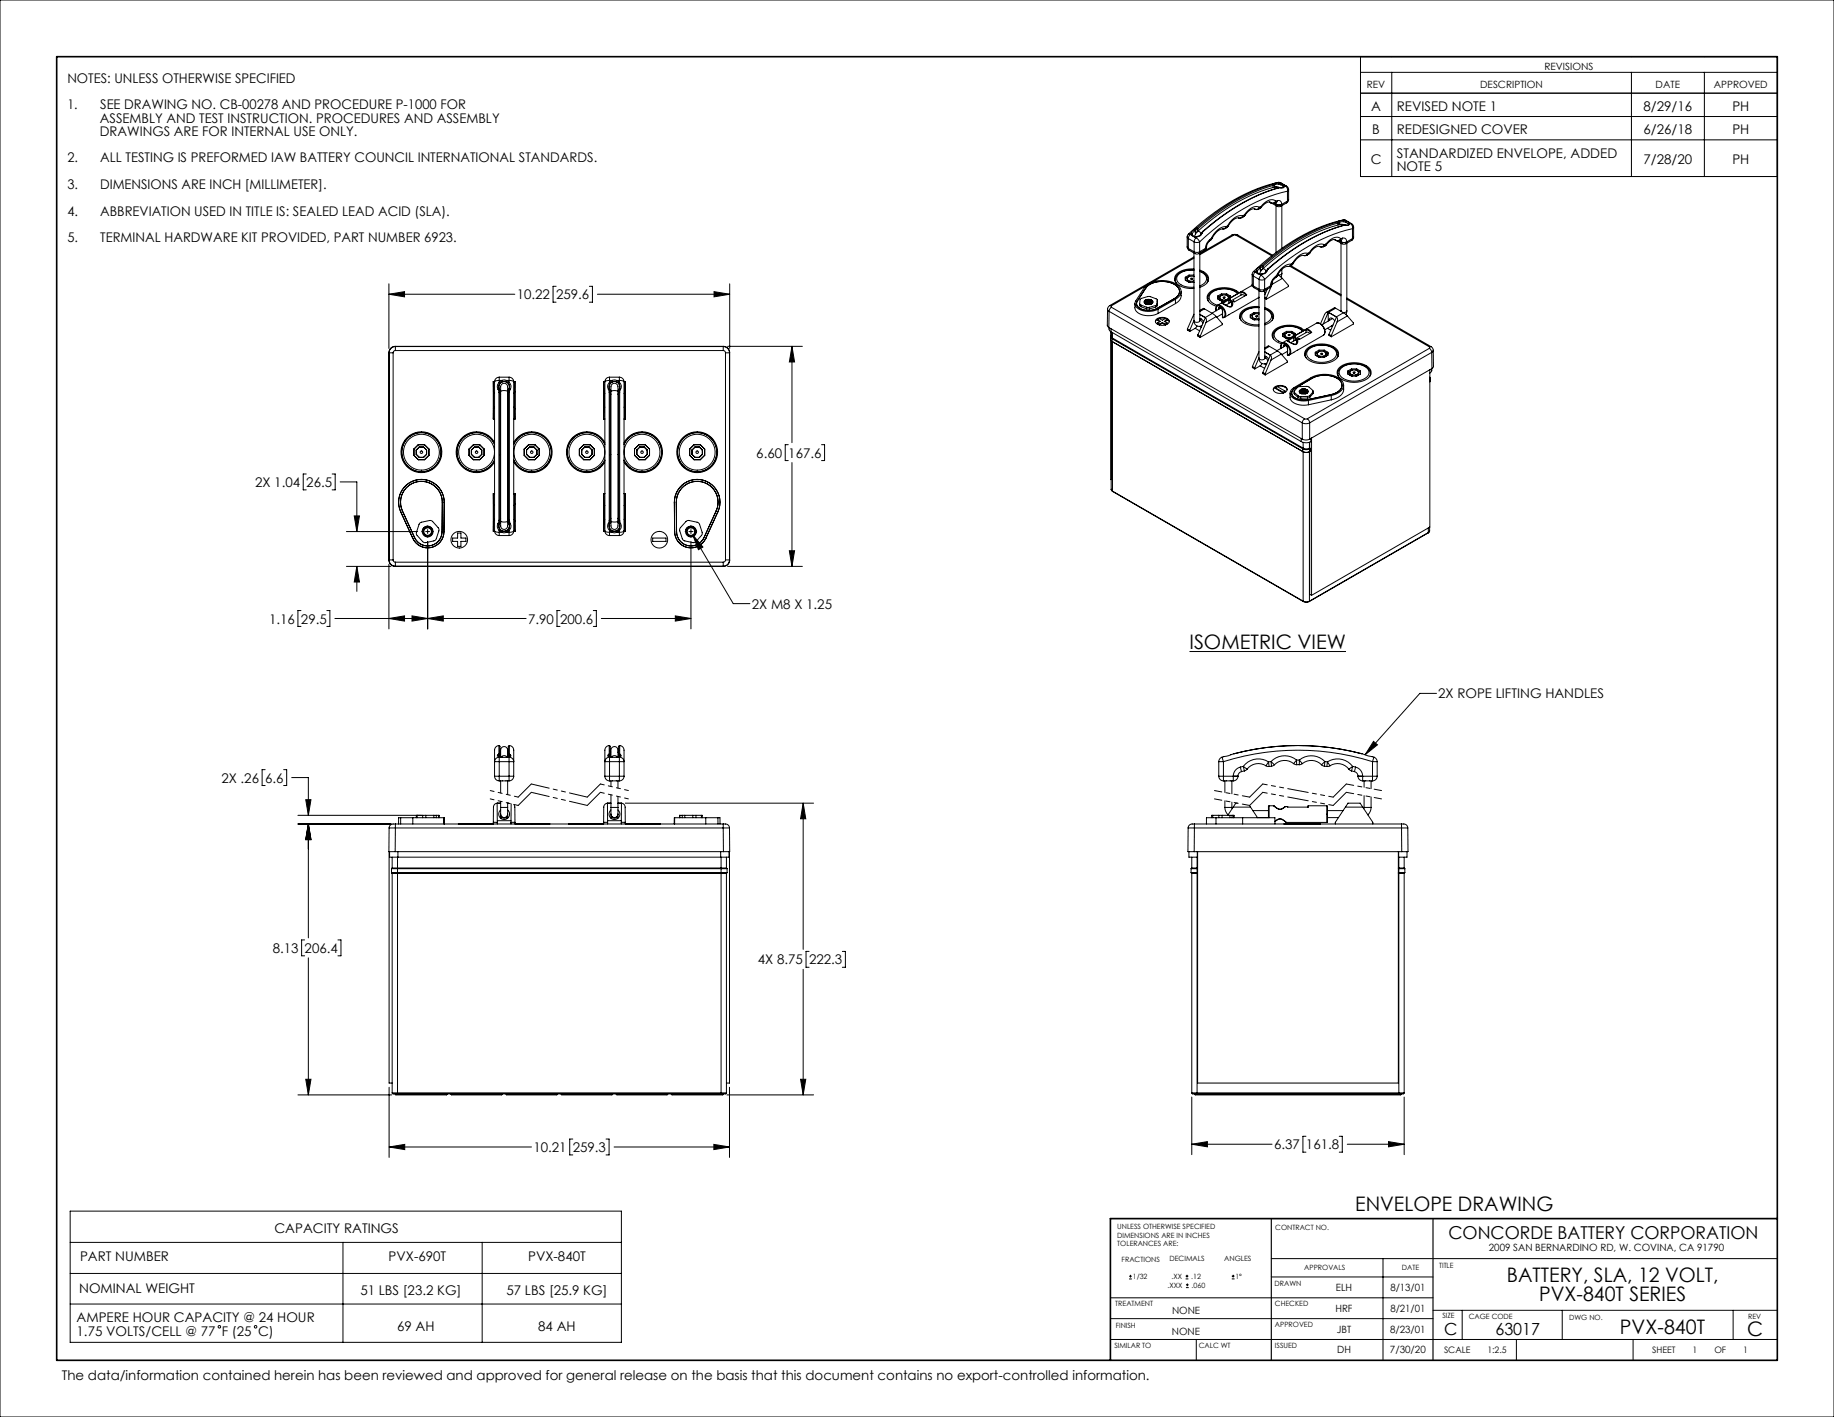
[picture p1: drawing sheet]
<svg xmlns="http://www.w3.org/2000/svg" width="559mm" height="432mm" viewBox="0 0 559 432" stroke-linecap="round" stroke-linejoin="round" font-family="sans-serif">
<defs><g id="words">
<g font-size="6.1">
<text x="362.4" y="197.9">ISOMETRIC VIEW</text>
<text x="412.9" y="369.1">ENVELOPE DRAWING</text>
<text x="459.1" y="390.7">BATTERY, SLA, 12 VOLT,</text>
<text x="469" y="396.6">PVX-840T SERIES</text>
<text x="493.6" y="406.6">PVX-840T</text>
<text x="532.3" y="407.2">C</text>
</g>
<text font-size="5.4" x="441.3" y="377.6">CONCORDE BATTERY CORPORATION</text>
<g font-size="5.1">
<text x="440" y="406.7">C</text>
<text x="455.6" y="406.7">63017</text>
</g>
<g font-size="4.1">
<text x="20.5" y="25.2">NOTES: UNLESS OTHERWISE SPECIFIED</text>
<text x="20.5" y="33.3">1.</text>
<text x="30.5" y="33.3">SEE DRAWING NO. CB-00278 AND PROCEDURE P-1000 FOR</text>
<text x="417.8" y="33.7">A</text>
<text x="425.6" y="33.7">REVISED NOTE 1</text>
<text x="500.8" y="33.7">8/29/16</text>
<text x="527.8" y="33.7">PH</text>
<text x="30.4" y="41.4">DRAWINGS ARE FOR INTERNAL USE ONLY.</text>
<text x="30.4" y="37.3">ASSEMBLY AND TEST INSTRUCTION. PROCEDURES AND ASSEMBLY</text>
<text x="418.1" y="40.8">B</text>
<text x="425.6" y="40.8">REDESIGNED COVER</text>
<text x="500.8" y="40.8">6/26/18</text>
<text x="527.8" y="40.8">PH</text>
<text x="20.5" y="49.5">2.</text>
<text x="30.5" y="49.5">ALL TESTING IS PREFORMED IAW BATTERY COUNCIL INTERNATIONAL STANDARDS.</text>
<text x="417.6" y="50">C</text>
<text x="425.6" y="48">STANDARDIZED ENVELOPE, ADDED</text>
<text x="425.6" y="52">NOTE 5</text>
<text x="500.8" y="50">7/28/20</text>
<text x="527.8" y="50">PH</text>
<text x="20.5" y="57.6">3.</text>
<text x="30.5" y="57.6">DIMENSIONS ARE INCH [MILLIMETER].</text>
<text x="20.5" y="65.7">4.</text>
<text x="30.5" y="65.7">ABBREVIATION USED IN TITLE IS: SEALED LEAD ACID (SLA).</text>
<text x="20.5" y="73.8">5.</text>
<text x="30.5" y="73.8">TERMINAL HARDWARE KIT PROVIDED, PART NUMBER 6923.</text>
<text x="157.5" y="91.2">10.22</text>
<text x="169.4" y="91.2">259.6</text>
<text x="230.4" y="139.5">6.60</text>
<text x="240.2" y="139.5">167.6</text>
<text x="77.7" y="148.4">2X 1.04</text>
<text x="93.3" y="148.4">26.5</text>
<text x="229.1" y="185.5">2X M8 X 1.25</text>
<text x="82" y="190">1.16</text>
<text x="91.7" y="190">29.5</text>
<text x="160.9" y="190">7.90</text>
<text x="170.6" y="190">200.6</text>
<text x="438.2" y="212.8">2X ROPE LIFTING HANDLES</text>
<text x="67.5" y="238.5">2X .26</text>
<text x="80.8" y="238.5">6.6</text>
<text x="83.1" y="290.4">8.13</text>
<text x="92.8" y="290.4">206.4</text>
<text x="230.9" y="293.9">4X 8.75</text>
<text x="246.5" y="293.9">222.3</text>
<text x="162.5" y="351.1">10.21</text>
<text x="174.5" y="351.1">259.3</text>
<text x="388.2" y="350.2">6.37</text>
<text x="397.9" y="350.2">161.8</text>
<text x="83.6" y="375.6">CAPACITY RATINGS</text>
<text x="24.4" y="384.4">PART NUMBER</text>
<text x="118.4" y="384.4">PVX-690T</text>
<text x="160.9" y="384.4">PVX-840T</text>
<text x="24.1" y="394.1">NOMINAL WEIGHT</text>
<text x="109.8" y="394.5">51 LBS [23.2 KG]</text>
<text x="154.3" y="394.5">57 LBS [25.9 KG]</text>
<text x="23.3" y="403">AMPERE HOUR CAPACITY @ 24 HOUR</text>
<text x="23.3" y="407">1.75 VOLTS/CELL @ 77 F (25 C)</text>
<text x="121" y="405.7">69 AH</text>
<text x="164" y="405.7">84 AH</text>
<text x="18.8" y="420.4">The data/information contained herein has been reviewed and approved for general release on the basis that this document contains no export-controlled information.</text>
</g>
<g font-size="3">
<text x="470.6" y="21.2">REVISIONS</text>
<text x="416.5" y="26.7">REV</text>
<text x="451" y="26.7">DESCRIPTION</text>
<text x="504.5" y="26.7">DATE</text>
<text x="522.2" y="26.7">APPROVED</text>
<text x="453.6" y="381.3">2009 SAN BERNARDINO RD, W. COVINA, CA 91790</text>
<text x="407" y="393.5">ELH</text>
<text x="423.6" y="393.5">8/13/01</text>
<text x="357.1" y="400.5">NONE</text>
<text x="406.9" y="399.9">HRF</text>
<text x="423.6" y="399.9">8/21/01</text>
<text x="357.1" y="406.7">NONE</text>
<text x="407.3" y="406.2">JBT</text>
<text x="423.6" y="406.2">8/23/01</text>
<text x="407.4" y="412.2">DH</text>
<text x="423.5" y="412.2">7/30/20</text>
</g>
<g font-size="2.7">
<text x="440" y="412.2">SCALE</text>
<text x="453.2" y="412.2">1:2.5</text>
<text x="503.4" y="412.4">SHEET</text>
<text x="515.7" y="412.4">1</text>
<text x="522.3" y="412.4">OF</text>
<text x="531.1" y="412.4">1</text>
</g>
<g font-size="2.2">
<text x="340.4" y="374.5">UNLESS OTHERWISE SPECIFIED</text>
<text x="340.4" y="377.2">DIMENSIONS ARE IN INCHES</text>
<text x="388.6" y="374.7">CONTRACT NO.</text>
<text x="340.4" y="379.8">TOLERANCES ARE:</text>
<text x="341.7" y="384.4">FRACTIONS</text>
<text x="345.2" y="389.7">1/32</text>
<text x="356.3" y="384.4">DECIMALS</text>
<text x="357" y="389.7">.XX</text>
<text x="363" y="389.7">.12</text>
<text x="373" y="384.4">ANGLES</text>
<text x="376.4" y="389.7">1°</text>
<text x="397.4" y="387">APPROVALS</text>
<text x="427.2" y="387.1">DATE</text>
<text x="438.5" y="386.4">TITLE</text>
<text x="355.7" y="392.4">.XXX</text>
<text x="363.1" y="392.4">.060</text>
<text x="388.4" y="391.8">DRAWN</text>
<text x="339.8" y="398.1">TREATMENT</text>
<text x="388.5" y="398">CHECKED</text>
<text x="439.5" y="401.7">SIZE</text>
<text x="447.5" y="402">CAGE CODE</text>
<text x="532.6" y="401.8">REV</text>
<text x="340" y="404.7">FINISH</text>
<text x="388.5" y="404.5">APPROVED</text>
<text x="478.1" y="402.2">DWG NO.</text>
<text x="339.5" y="410.8">SIMILAR TO</text>
<text x="365.2" y="410.7">CALC WT</text>
<text x="388.5" y="410.9">ISSUED</text>
</g>
</g></defs>
<g fill="none" stroke="#000" stroke-width=".3">
<path d="M0 0h558.8v431.8h-558.8zM414.5 17.3h127v36.5h-127zM414.5 28.4h127M414.5 22h127M414.5 35.5h127M424.1 22v31.8M497.1 22v31.8M519.3 22v31.8M387.7 56.2a60 60 0 0 0-23 13.2M387.7 56.2l.2 .3M387.9 56.5a59 59 0 0 0-22.9 13.2M387.9 56.5v.6"/>
<path d="M388.1 56l-.4 .2M388.1 56l.3 .3M388.4 56.3l-.5 .2M388.4 56.3v.6M388.4 56.9l-.2 .2M388.4 56.9v.1M388.6 56.9a55.7 55.7 0 0 0-23.6 13.6M388.6 56.9l1.3 .3M388.6 56.9l.7 .4M389.4 55.6a59.9 59.9 0 0 0-27.3 15.7M389.4 55.6l.9 .1M389.4 55.6l.5 .1"/>
<path d="M389.5 57.2a60.2 60.2 0 0 0-23 13.3M389.5 57.2l.1 .1M389.6 56.1l-1.2 .2M389.6 56.1l.6 .2M389.6 55.8l-1.5 .2M389.6 55.8v.3M389.6 55.8l.8 .2M389.6 57.3a60 60 0 0 0-23 13.2M389.9 55.7l-.3 .1M389.9 55.7h.4M389.9 55.7l.5 .3M390.2 56.3l.7 .4"/>
<path d="M390.3 57.2h.1M390.3 57.2h-.8M390.3 55.7l1.7 1M390.3 57.2l-.7 .1M390.4 56l.8 .4M390.4 56l-.2 .3M390.9 56.7l.2 .3M391.1 57l-.8 .2M391.1 57h.1M391.2 56.4l-.3 .3M391.2 56.4l.2 .4M391.2 56.4l.5 .3"/>
<path d="M391.4 56.8l-.3 .4h-.8M391.4 56.8l-.3 .2M391.7 56.7l-.3 .1M391.7 56.7a1.48 1.48 0 0 1 .6 1.6M391.7 56.7h.3M392 56.7l.5 .5 .1 .6M392.3 58.3a58.7 58.7 0 0 0-26.8 15.4M392.3 58.3v3M392.6 57.8l-.3 .5M392.6 57.8v3M414.5 42.6h127M361.7 75.2l.2 .6 .4 .4"/>
<path d="M361.7 72.2l.4 .5M361.7 75.2l.4 .5M361.7 72.2v3M362.1 75.7l.2 .5M362.1 72.7l1.7 1M362.1 75.7l1.7 1M362.1 72.7v3M362.1 71.3l-.4 .9M362.1 71.3l.6 .1M362.3 76.2l1.8 1.1M362.7 71.4l-.6 1.3M362.7 71.4l.4 .3"/>
<path d="M363 71.1l-.3 .3M363 71.1l.1 .6M363 71.1l.3 .2M363.1 71.7l1 .4M363.1 71.7l.9 .5M363.3 71.3l.1 .5M363.8 77.1v20.6M363.8 78.3l-25.7 14.8M363.8 78.7l-12.6 7.2M363.8 73.7l.9 .2 .8-.2M363.8 76.7l.9 .2 .8-.2M363.8 76.7l.3 .6"/>
<path d="M363.8 73.7v3M364 72.2l.4 .2M364 69.9l-.8 .6-.2 .6M364 69.9l.2 .3M364.1 72.1l-.1 .1M364.1 72.1h.7M364.1 77.3l.6 .1 .6-.1M364.2 70.8l.1 .6M364.2 70.2l-.9 1.1M364.2 70.2v.6M364.4 72.4l1.1 1.3M364.4 72.4l-.6 1.3"/>
<path d="M364.7 69.4l-.7 .5M364.7 69.4l.3 .3M364.8 72.1l-.4 .3M364.8 72.1l-.8 .1M364.8 70.6l-.6 .2M365 70.5l-1 1.5M365 70.5h.3l.7 .7M365 69.7l-.8 .5M365 69.7v.8M365.5 76.7l-.2 .6M365.5 73.7v3M365.6 77.1v20.6"/>
<path d="M366 71.2l-.4 .5-.8 .4M366 71.2h.1M366.2 71.1l-.6 .8-.8 .2M366.2 71.1l-.2 .1M366.5 70.5h.1M366.5 70.5l-.5 .7M366.6 70.5l-.4 .6M367 76.2l-1.7 1.1M367.3 75.7l-.3 .5M367.3 75.7h.1M367.3 75.7l-1.8 1M367.6 75.2l-.1 .6-.5 .4"/>
<path d="M367.6 75.2l-.3 .5M367.6 75.2h.1M368.5 73.5l-.6 .7-.3 1M368.6 73.1a3.8 3.8 0 0 0-1.3 2.6M368.6 73.1l-.1 .4M369 73l-.5 .5M369.1 72.6l-.5 .5M369.1 72.6l.2 .1M369.1 72.6l-.1 .4M369.3 72.7l-.3 .3M372.6 69.8a4.1 4.1 0 0 0-3.3 2.9M373.5 69.6l-.9 .2"/>
<path d="M373.6 69.1a5.1 5.1 0 0 0-4.5 3.5M373.6 69.1l-.4 .5-.6 .2M373.6 69.1l-.1 .5M373.9 69.2l-.4 .4M374.1 68.8l-.5 .3M374.1 68.8h.2M374.1 68.8l-.2 .4M374.3 68.8l-.4 .4M375.3 71.7l.8-.3 1.1 .3M375.3 71.7h.5M375.3 71.7l-9.7 5.6M375.8 71.7h.8"/>
<path d="M375.8 71.7l-10.2 5.9M376.6 71.7l10.9 6.3M377.2 71.7h-.6M377.2 71.7l10.5 6.1M377.4 66.4a3.5 3.5 0 0 0-3.1 2.4M378.4 66.3l-1 .1M378.6 65.8a4.4 4.4 0 0 0-4.5 3M378.6 65.8a1.05 1.05 0 0 1-1.2 .6M378.6 65.8l-.2 .5M378.9 66l-.5 .3M379.1 65.5l-.5 .3M379.1 65.5l.2 .2"/>
<path d="M379.1 65.5l-.2 .5M379.3 65.7l-.4 .3M382.3 63.7h.1M382.3 63.7a1.39 1.39 0 0 0-1.7 .5l-1.3 1.5M382.3 63.7l1.1 .1M383.7 63.2a3.5 3.5 0 0 0-4.1 1.7l-.5 .6M383.7 63.2a1.11 1.11 0 0 1-1.4 .5M383.7 63.2l-.3 .6M383.8 63.6l-.4 .2M384.2 63l-.5 .2M384.2 63l-.4 .6M384.2 63l.1 .2"/>
<path d="M384.3 63.2l-.5 .4M386.8 61.5l.5 .3M387.2 61.8a1.34 1.34 0 0 0-1.9 .4l-1 1M387.2 61.8h.1M387.3 61.8l.9 .1M387.6 62l1.5 .8M388.2 61.9l.6 .4M388.7 61.8l.1 .5M388.7 61.3a2.96 2.96 0 0 0-4 1.1l-.5 .6M388.7 61.3a1.2 1.2 0 0 1-1.5 .5M388.7 61.3l-.5 .6M388.7 61.8l-.5 .1"/>
<path d="M388.7 61.8h.1M388.8 62.7v14.3M388.8 62.3l.9 .2 .8-.2M388.8 62.3l.3 .5M388.8 62.3h.1M389.1 62.8l.6 .2 .6-.2M389.2 61.1a.98 .98 0 0 1 1.3 1.2M389.2 61.1l-.5 .2M389.2 61.1l-.5 .7M390.5 62.3l-.2 .5M390.5 62.3h.1M390.6 62.7v13"/>
<path d="M392 61.8l-1.7 1M392.3 61.3l-.3 .5M392.3 61.3l-1.8 1M392.6 60.8l-.1 .6-.5 .4M392.6 60.8l-.3 .5M397.2 77.8a3.5 3.5 0 0 0-3.1 2.5M398.2 77.8h-1M398.5 77.2a4.4 4.4 0 0 0-4.6 3M398.5 77.2a1.05 1.05 0 0 1-1.3 .7M398.5 77.2l-.3 .6M398.7 77.5l-.5 .3M398.9 76.9l-.4 .3"/>
<path d="M398.9 76.9l.2 .2M398.9 76.9l-.2 .6M399.1 77.1l-.4 .4M402.1 75.1a1.4 1.4 0 0 0-1.7 .5l-1.3 1.5M402.1 75.1h.1M402.1 75.1l1.1 .1M403.5 74.6a3.5 3.5 0 0 0-4.1 1.7l-.5 .6M403.5 74.6a1.11 1.11 0 0 1-1.4 .5M403.5 74.6l-.3 .6M403.6 75l-.4 .2M404 74.4l-.5 .2M404 74.4l-.4 .6"/>
<path d="M404 74.4l.1 .2M404.1 74.6l-.5 .4M406.6 73l.5 .3M407 73.2a1.34 1.34 0 0 0-1.9 .4l-1 1M407 73.2l.1 .1M407.1 73.3l.9 .1M407.4 73.4l1.5 .9M407.5 67.6a60 60 0 0 0-22.9 13.3M407.5 67.6l.2 .3M407.7 67.9a59 59 0 0 0-22.9 13.3M407.7 67.9v.7M407.9 67.4l-.4 .2"/>
<path d="M407.9 67.4l.3 .3M408 73.4l.6 .3M408.2 67.7l-.5 .2M408.2 67.7v.6M408.2 68.3l-.2 .2M408.2 68.3v.1M408.4 68.4a55.7 55.7 0 0 0-23.6 13.5M408.4 68.4l1.3 .2M408.4 68.4l.7 .3M408.5 73.2l.1 .5M408.5 72.7a2.96 2.96 0 0 0-4 1.1l-.5 .6M408.5 72.7a1.2 1.2 0 0 1-1.5 .5"/>
<path d="M408.5 72.7l-.5 .7M408.5 73.2l-.5 .2M408.6 73.2h-.1M408.6 74.1v20.6M408.6 73.7l.9 .2 .8-.2M408.6 73.7l.3 .6M408.6 73.7h.1M408.9 74.3l.6 .1 .6-.1M409 72.6a.98 .98 0 0 1 1.3 1.1M409 72.6l-.5 .1M409 72.6l-.5 .6M409.2 67a59.9 59.9 0 0 0-27.3 15.8"/>
<path d="M409.2 67l.9 .2M409.2 67l.5 .1M409.3 68.7h.1M409.3 68.7a60.2 60.2 0 0 0-23 13.2M409.4 67.6l-1.2 .1M409.4 67.6l.6 .1M409.4 67.2l-1.5 .2M409.4 67.2v.4M409.4 67.2l.8 .2M409.4 68.7a60 60 0 0 0-23 13.3M409.7 67.1l-.3 .1M409.7 67.1l.4 .1"/>
<path d="M409.7 67.1l.5 .3M410 67.7l.7 .5M410.1 68.6h.1M410.1 68.6l-.8 .1M410.1 68.6v.1M410.1 67.2l1.7 1M410.1 68.7h-.7M410.2 67.4l.8 .5M410.2 67.4l-.2 .3M410.3 73.7l-.2 .6M410.3 73.7h.1M410.4 74.1v20.6"/>
<path d="M410.7 68.2l.2 .2M410.9 68.4l-.8 .2M410.9 68.4h.1M411 67.9l-.3 .3M411 67.9l.2 .3M411 67.9l.5 .2M411.2 68.2l-.3 .5h-.8M411.2 68.2l-.3 .2M411.5 68.1l-.3 .1M411.5 68.1a1.48 1.48 0 0 1 .6 1.6M411.5 68.1l.3 .1M411.8 68.2l.5 .4 .1 .6"/>
<path d="M411.8 73.2l-1.7 1.1M412.1 69.7a58.7 58.7 0 0 0-26.8 15.4M412.1 72.7l-.3 .5M412.1 69.7v3M412.1 72.7l-1.8 1M412.4 72.2l-.1 .6-.5 .4M412.4 69.2l-.3 .5M412.4 72.2l-.3 .5M412.4 69.2v3M118.5 89.7l4.8-.8v1.6zM118.5 86.5v19.7M118.5 89.7h38.4"/>
<path d="M169.4 87.2h-.9v4.9h.9M179.6 87.2h.9v4.9h-.9M182 89.7h40.3M217.6 88.9l4.7 .8-4.7 .8zM222.3 86.5v19.7M337.5 94.2l-.1 4.9 .5 .7M337.5 94.2l.4 .7M337.9 99.8l58.9 34M337.9 99.8v.7l.6 .6 58 33.5M337.9 94.9l58.9 34M337.9 94.9v4.9M338.1 93.1l.5 .1"/>
<path d="M338.1 93.1l-.4 .5-.2 .6M338.6 93.6l-.5 .6-.2 .7M338.6 93.2l-.1 .2 .1 .2M338.6 93.6l58.9 34M345.8 92.5a2.77 2.77 0 0 0 2.5 3.5l2.1 .2 2.4-.7M347.2 92.6l.1 .6 .3 .3M347.2 92.5l.4 .5M347.6 93l1.8 .6M347.6 93.5l1.8 .6M347.6 93v.5M348.8 91.5a1.75 1.75 0 0 1 2.5 .4 1.52 1.52 0 0 1-1.4 .9 1.52 1.52 0 0 1-1.3-.8zM348.9 91.5l.2-.1a1.59 1.59 0 0 1 2.1 .7l-.4 .5-.6-.3-1.2 .3"/>
<path d="M348.9 91.5l.9-.1 .8 .3M348.9 91.5h.1a2 2 0 0 1 2.1 .2M348.9 92.5a1.57 1.57 0 0 1 2 .1M349 91.9l-.2 .3 .3 .4M349 91.9l.2-.2a1.28 1.28 0 0 1 1.9 .6M349.1 87.1l-10.5 6.1M349.2 92.7h1.4M349.3 92.7h1.1M349.4 93.6h.8M349.4 94.1h.8M349.4 93.6v.5M349.5 87.3a7.5 7.5 0 0 1 9.5 .3 2.24 2.24 0 0 1-1.2 3.4l-5.3 3a4.8 4.8 0 0 1-6.2-1.1l.2-1.1z"/>
<path d="M349.5 92l-.3 .1M350.2 93.6v.5M350.6 91.7l-.9-.1-.7 .3M350.6 91.7l.4 .4v.4a1.42 1.42 0 0 0-2.2-.1M351 92.4a1.53 1.53 0 0 0-1.9-.3l-.3 .3M352 98a2.54 2.54 0 0 1 4.3 0M352.1 93.1l-1.9 .5M352.1 93.6l-1.9 .5M352.1 93.1v.5M352.2 97.4a2.68 2.68 0 0 1 4.1 .5 2.22 2.22 0 0 1-3.2 1.1l-.8-.4a.79 .79 0 0 1-.1-1.2zM352.5 92.7l-.4 .4M352.5 93.2l-.4 .4"/>
<path d="M352.5 92.7v.5M352.6 91.5l-.3-.4-1.9-.7h-.6l-2.3 .7-.3 1.4M352.6 91.5l-.1 1.2M352.6 92l-.1 1.2M352.6 91.5v.5M352.6 92h.1M352.7 97.4v.2l.7 .4M352.7 97.4l.6-.3 .8 .5 .9-.5 .6 .3M352.7 97.4l.9 .5-.9 .6M352.7 98.5v.2l.6 .3M352.7 98.5l.6 .3M352.8 94.2v1.3"/>
<path d="M353.3 98.8v.2M354.1 98.5l.9 .5M354.1 98.3l.9 .5M354.1 98.5l-.8 .5M354.1 98.3l-.8 .5M354.1 98.3v.2M355 98.8v.2M355.6 97.4l-.9 .5 .9 .6M355.6 98.5v.2l-.6 .3M355.6 97.4v.2l-.7 .4M355.6 98.5l-.6 .3M358.1 85.2l-.1 .3"/>
<path d="M358.1 85.2v.5M358.1 85.2l.2 1M358.1 91.2a2.5 2.5 0 0 0 1.8-2.3 2.5 2.5 0 0 0-1.7-2.4 8.1 8.1 0 0 0-9.5 1.2l-2.6 4a1.99 1.99 0 0 0 1.6 2.8 6.6 6.6 0 0 0 5.1-.3M358.1 91.2l-5.3 3M358.1 91.2l.1 1.3M358.2 92.5l-5.4 3M359.9 88.8a3.2 3.2 0 0 1-1.7 3.7M361.2 84.5v.9l1.1 .6h1.4M361.8 85v-.4v1.1M361.8 85.7l.6 .3M361.8 85.7v-.5l.7 .5M362.3 83.8h1.5"/>
<path d="M362.3 83.8l-1.1 .7M362.3 83.8l.1 .4M362.5 85.7v.3M362.5 85.7h1.1M363 85.1h.2zM363.6 85.7v.3M363.7 84.2h-1.2l-1.3 .7v-.4M363.8 97.7a1.59 1.59 0 0 0 .7 1.5 1.59 1.59 0 0 0 1.7 0M363.8 82.3a5.5 5.5 0 0 0-5.6 2.2l-.1 .7M363.8 82a5.7 5.7 0 0 0-5.8 2.3 2.71 2.71 0 0 0 2.3 3.2l1.5 .3 2 .1M363.8 95.8l-2 4.4M363.8 97.7a1.02 1.02 0 0 0 1.8 0"/>
<path d="M363.8 82.3a5 5 0 0 0-5.2 2.2 2.59 2.59 0 0 0 2.4 2.8l2.8 .2M363.8 85.6l-.2 .1M363.8 97.6l-1.3 3M364.7 99.3l-.5 .7M365.5 99.4l.5 .3M365.6 97.7v.1M365.6 82.6a3.1 3.1 0 0 1 2.4 2.6M365.6 82.3a2.78 2.78 0 0 1 2.4 3.5l-1.1 1.2-1.3 .6M365.6 97.1l.6 .2 .5 .7M365.6 82.7a2.2 2.2 0 0 1 1.6 3.3l-1.6 1.1M365.6 95.8l1.7 1-2.3 5.3M365.9 99.4l.2 .1"/>
<path d="M366.1 97.3l-.5 .3 .4 .2 .5 .8M367 94.1l-.4-.1-1 .6M367 94.1l2.4 1.4M367 94.1l-1.4 .8M367.5 98.3l-1.8 4.2M368 90.9l-.1 .3M368 90.9v.5M368 90.9l.2 1M368 85.2l-.2 1M368.1 85.2v.5M368.1 85.2l.1 .3M369.4 95.5l-2.2 1.3a1.22 1.22 0 0 1 .3 1.5"/>
<path d="M369.4 95.5l1.2 1M370.6 94.7a1.02 1.02 0 0 1 .4-1.5 1.02 1.02 0 0 1 1.4 .6 2.01 2.01 0 0 1 .4 2.9h-.3M370.6 96.5l1.8 2.1v.3l-6.7 3.9M370.6 96.5l-3.1 1.8M370.8 93.1l-.3 .8v.8M370.9 93l-.1 .1M371.1 90.2v.9l1.1 .6h1M371.1 90.2v.4l1.3-.7h1.1l.8 .4M371.2 94l.2-.4h.5l.4 .5 .2 .5M371.2 94h.3M371.2 94v.3M371.5 94v-.2a.62 .62 0 0 1 .7 0 .62 .62 0 0 1 .2 .7l.1 .1"/>
<path d="M371.5 94v.1M371.7 90.7v-.4v1.1M371.7 91.4l.6 .3M371.7 91.4v-.4l.7 .4M371.9 93.7l-.4 .3M372.1 93.8l-2.8 1.6M372.2 89.5h1.6M372.2 89.5l-1.1 .7M372.2 89.5l.1 .5M372.3 92.3l-1.4 .7M372.4 91.4v.3M372.4 91.4h1.1"/>
<path d="M372.5 95.6l-1.8 1M372.5 94.6v2.1M372.5 94.9v.7M372.5 96.7l.1 .1M372.9 90.8h.2zM373.2 96.6l-.6 .2M373.5 91.6l-1.2 .7M373.5 91.4v.2M373.6 90h.2M373.8 90l1.1 .6v-.4M373.8 89.5l1.1 .7M373.8 89.5v.5"/>
<path d="M374.3 91.3l.1 .2M374.3 91.3l-.8 .3M374.3 90.3v.8v-.1l-.8 .4M374.3 90.3v.4M374.4 91.5l-1.9 1M374.4 91.5h.1M374.4 91.5v1M374.7 91l.1 .3M374.7 91l-.4 .3M374.8 91.8l.6 .2M374.8 91.3l-.4 .2M374.8 91.3v.9"/>
<path d="M374.9 90.2v.6M375.3 92.2h-.4l-1.4 .8M375.3 92a.94 .94 0 0 1-.2 1.3 .94 .94 0 0 1-1.2-.1l-1.4-.8M375.3 92v.9M375.6 92h-.3M375.6 92v.2a1.1 1.1 0 0 1-.6 1.4l-.9-.2-1.8-1.1M376 91.8l-.6 .2M376 91.8l-.4 .2M377.1 89.5a6.3 6.3 0 0 0-8.4 .3 2.46 2.46 0 0 0 2.3 3.2M377.2 89.4a6.8 6.8 0 0 0-8.8 .4l-.4 1.1M377.5 89.2a7.2 7.2 0 0 0-9.4 .4 2.29 2.29 0 0 0 1.5 3.3l1 .4M377.8 96.9l.1-.3v.6"/>
<path d="M378.1 89.1a1.7 1.7 0 0 1 1.6 .9M378.1 89.1v.8M378.2 88.9a1.92 1.92 0 0 1 1.7 .9l-3.8 2.2-.1-.2M378.2 88.9l-3.7 2.1h.2M378.2 88.9l-.1 .2M379.3 90.2l-.9-.4-3.6 2M381 95.9v.9l1.1 .7h1.5M381.5 86.7l.2 .5 .4 .5M381.5 83.6l.4 .5M381.5 86.7l.4 .4M381.5 83.6v3.1M381.6 97.1l.6 .4"/>
<path d="M381.6 97.1v-.4l.7 .4M381.6 96v1.1M381.6 96v.5M381.6 87l-8.1 4.6M381.6 87l-.3 .1M381.9 87.1l.2 .6M381.9 84.1l1.7 1M381.9 87.1l1.7 1.1M381.9 84.1v3M381.9 82.8l-.4 .8M381.9 82.8l.6 .1M382.1 95.3h1.5"/>
<path d="M382.1 95.3l-1.1 .6M382.1 95.3v.4M382.1 95.7l-1.1 .6v-.4M382.1 95.7h.1M382.1 87.7l1.8 1M382.3 97.1v.4M382.3 97.1h1.1M382.5 82.9l-.6 1.2M382.5 82.9l.4 .2M382.8 96.5h.2zM382.8 82.5l-.3 .4M382.8 82.5l.1 .6"/>
<path d="M382.8 82.5l.3 .2M382.9 83.1l.9 .4h.8M382.9 83.1l.9 .5M383.1 82.7l.1 .5M383.4 97.1v.4M383.5 88.5l.1 .2M383.5 95.7l-1.2-.1-.7 .4M383.6 90.6l-10.5 6.1a2.43 2.43 0 0 0-2.2-3.7M383.6 93.7a5.5 5.5 0 0 0-5.5 2.2l-.2 1.1 .2 .6M383.6 93.4a5.7 5.7 0 0 0-5.8 2.3 2.71 2.71 0 0 0 2.3 3.2l1.5 .4h2M383.6 93.8a5 5 0 0 0-5.2 2.1 2.59 2.59 0 0 0 2.4 2.8l2.8 .3M383.6 88.5v20.7"/>
<path d="M383.6 97.4l-.1 .1M383.6 97l-.2 .1M383.6 85.1l.9 .2 .8-.2M383.6 88.2l.9 .2 .8-.2M383.6 88.2l.3 .5M383.6 85.1v3.1M383.8 83.6l.4 .3M383.8 81.3l-.8 .6-.2 .6M383.8 81.3l.2 .3M383.9 83.5l-.1 .1M383.9 88.7l.6 .2 .6-.2M384 82.3l.1 .5"/>
<path d="M384 81.6l-.9 1.1M384 81.6v.7M384.2 83.9l1.1 1.2M384.2 83.9l-.6 1.2M384.6 80.9l-.8 .4M384.6 80.9l.2 .3M384.6 83.5v.1M384.6 83.6l-.4 .3M384.6 83.6h-.8M384.6 82.1l-.6 .2M384.8 81.9l-1.1 1.6M384.8 81.9h.3l.7 .7"/>
<path d="M384.8 81.2l-.8 .4M384.8 81.2v.7M385.3 88.2l-.2 .5M385.3 85.1v3.1M385.4 94.1a2.68 2.68 0 0 1 2.3 3.4l-.1 .1M385.4 93.7a2.78 2.78 0 0 1 2.4 3.5l-1.1 1.2-1.3 .6M385.4 94.2a2.2 2.2 0 0 1 1.6 3.2l-1.6 1.2M385.4 88.5v20.7M385.4 90.9l.4 .3M385.4 90.6l.4 .2M385.4 89l.3 .2M385.8 82.6l-.4 .5-.8 .4"/>
<path d="M385.8 82.6v.1M385.8 90.8v.4M386 82.6l-.6 .8-.8 .2M386 82.6h-.2M386.1 88.1l-.7 1.7M386.3 81.9l.1 .1M386.3 81.9l-.5 .7M386.4 82l-.4 .6M386.8 87.7l-1.7 1M387.1 87.1l-.3 .6M387.1 87.1h.1M387.1 87.1l-1.8 1.1"/>
<path d="M387.4 86.7l-.1 .5-.5 .5M387.4 86.6l-.3 .5M387.4 86.7l-.3 .4M387.4 86.6v.1M387.6 86.6l-1.8 4.2M387.7 85.7l-.1 .9M388 96.9l-.1-.3v.6M388.3 84.9l-.6 .7-.3 1M388.4 84.5a3.8 3.8 0 0 0-1.3 2.6M388.4 84.5l-.1 .4M388.8 84.5l-.5 .4M388.9 84.1l-.5 .4"/>
<path d="M388.9 84.1h.2M388.9 84.1l-.1 .4M389.1 84.1l-.3 .4M389.3 83.7l.2 .2M389.5 83.9l1.2 .9M389.5 83.9l-.4 .2M390.6 83.3l-.3 1.1M390.6 83.3l-.4 .4-.8 .1M390.6 82.1v1.2M390.7 84.8l1.9 2.2v.3l-6.8 3.9M390.7 84.8l-3.1 1.8M392.4 81.2a4.1 4.1 0 0 0-3.3 2.9"/>
<path d="M393 81.1l15.6 9M393.3 81l-.9 .2M393.3 81l15.3 8.8M393.4 80.5a5.1 5.1 0 0 0-4.5 3.6M393.4 80.5l-.4 .5-.6 .2M393.4 80.5l-.1 .5M393.7 80.7l-.4 .3M393.9 80.2l-.5 .3M393.9 80.2l.2 .1M393.9 80.2l-.2 .5M394.1 80.3l-.4 .4M401.1 98.5a2.35 2.35 0 0 1 2.6 2.4l-.1 .7-.4 .5"/>
<path d="M404.7 95.1l2.5 1.5-2.3 5.3M404.7 95.1l-1.5 3.6M404.7 95.1v2.7M405 97.7a.74 .74 0 0 1 .6-.9 .74 .74 0 0 1 .8 .7l.3 .3M405.6 99.4l.3 .1M405.9 99.2l.1 .1M406 97.1l-3.3 1.9M406.1 99.1l-2.5 1.4M406.9 93.9l-2.1 1.3a.93 .93 0 0 0-1.2 .7l-1.3 2.8M406.9 93.9l-.3-.1-2.5 1.4M406.9 93.9l2.4 1.4M407.4 98.1l-1.8 4.2"/>
<path d="M408.6 94.7v.2M409.3 95.3l-2.1 1.3a1.22 1.22 0 0 1 .2 1.5M409.3 95.3l1.2 1M410.4 94.7l-.3 1.2M410.4 94.7l-.4 .4-.8 .1M410.4 90.8l25.6 14.8M410.4 91.2l25.1 14.5M410.5 96.3l1.9 2.1v.3l-6.8 3.9M410.5 96.3l-3.1 1.8M118.5 107.5v63.2M118.5 107.5h.1M118.6 107.5h1.2"/>
<path d="M119.8 107.5v63.1M120.4 105.5a1.91 1.91 0 0 0-1.9 2M120.4 105.5h100M120.4 105.5l.1 .1M120.5 105.6v1.2M120.5 105.6a1.91 1.91 0 0 0-1.9 1.9M120.5 106.8l-.5 .2-.2 .5M120.5 106.8h99.9M150.3 116.3h.4M150.3 116.3v11.4M150.3 116.3h.1M150.3 116.3l.1 3"/>
<path d="M150.4 119.3l.3 .6M150.4 119.3v5.3M150.7 116.4v45.4M151.7 118.6l.3 1M152 119.6v39M152 119.6l.3 .1M152.1 118.6l.2 1.1M152.1 118.6h-.4M152.1 118.6l.4 1.6M152.1 115.9l-1 .2-.4 .3M152.1 115.9v.6M152.1 116.5l-.5 .9 .1 1.2"/>
<path d="M152.1 116.5l.2 .3M152.1 114.9v1M152.1 114.9a1.42 1.42 0 0 0-1.4 1.5M152.1 115.9h.8M152.1 114.9h3M152.3 119.7v38.8M152.3 116.8a1.67 1.67 0 0 0-.2 1.8M152.5 119.3v39.5M152.5 119.3v-.8a1.18 1.18 0 0 1 1.1-1.7 1.18 1.18 0 0 1 1.1 1.7v.8M152.5 119.3a2.04 2.04 0 0 1 2.2 0M152.9 115.9l-.8 .6M152.9 115.9l.1 .4"/>
<path d="M152.9 115.9l.7-.1 .7 .1M153 116.3l-.7 .5M153 116.3h1.2M154.2 116.3l.7 .5M154.3 115.9l-.1 .4M154.3 115.9l.8 .6M154.3 115.9h.8M154.7 119.3v39.5M154.9 116.8a1.67 1.67 0 0 1 .2 1.8M154.9 119.7v38.8M155.1 118.6l-.4 .5a1.6 1.6 0 0 0 .2-2.1 1.6 1.6 0 0 0-2-.6l-.5 .5-.4 .7 .1 .8 .4 .7-.4-.5M155.1 116.5a1.66 1.66 0 0 1 .4 2.1"/>
<path d="M155.1 115.9v.6M155.1 115.9l1 .2 .4 .3M155.1 116.5l-.2 .3M155.1 114.9v1M155.1 114.9a1.42 1.42 0 0 1 1.4 1.5M155.1 118.6l-.4 1.6M155.1 118.6h.1M155.1 118.6l-.2 1.1M155.1 118.6h.4M155.2 119.6v39M155.2 119.6l-.3 .1M155.5 118.6l-.3 1"/>
<path d="M156.5 116.3h.4M156.5 116.4v45.4M156.9 119.3l-.4 .6M156.9 119.3v5.3M156.9 116.3v3M156.9 116.3h.1M156.9 116.3v11.4M183.9 116.3h.4M183.9 116.3l.1 3M183.9 116.3v11.4M184 119.3l.3 .6M184 119.3v5.3"/>
<path d="M184.3 116.4v45.4M185.4 118.6l.2 1M185.6 119.6v39M185.6 119.6l.3 .1M185.7 118.6l.2 1.1M185.7 118.6h-.3M185.7 118.6l.5 1.6M185.7 115.9l-1 .2-.4 .3M185.7 115.9v.6M185.7 116.5l-.5 .9 .2 1.2M185.7 116.5l.3 .3M185.7 114.9v1"/>
<path d="M185.7 114.9a1.42 1.42 0 0 0-1.4 1.5M185.7 115.9h.8M185.7 114.9h3M185.9 119.7v38.8M186 116.8a1.67 1.67 0 0 0-.3 1.8M186.2 119.3v39.5M186.2 119.3v-.8a1.18 1.18 0 0 1 1-1.7 1.18 1.18 0 0 1 1.1 1.7v.8M186.2 119.3a2.04 2.04 0 0 1 2.1 0M186.5 115.9l-.8 .6M186.5 115.9l.1 .4M186.5 115.9l.7-.1 .7 .1M186.6 116.3l-.6 .5"/>
<path d="M186.6 116.3h1.2M187.8 116.3l.7 .5M187.9 115.9l-.1 .4M187.9 115.9l.8 .6M187.9 115.9h.8M188.3 119.3v39.5M188.5 116.8a1.67 1.67 0 0 1 .2 1.8M188.5 119.7v38.8M188.7 116.5a1.66 1.66 0 0 1 .4 2.1M188.7 115.9v.6M188.7 115.9l1 .2 .4 .3M188.7 116.5l-.2 .3"/>
<path d="M188.7 114.9v1M188.7 114.9a1.42 1.42 0 0 1 1.4 1.5M188.7 118.6l-.4 1.6M188.7 118.6l-.4 .5a1.6 1.6 0 0 0 .2-2.1 1.6 1.6 0 0 0-2-.6l-.5 .5-.4 .7 .1 .8 .5 .7-.5-.5M188.7 118.6h.1M188.7 118.6l-.2 1.1M188.7 118.6h.4M188.8 119.6v39M188.8 119.6l-.3 .1M189.1 118.6l-.3 1M190.1 116.3h.4M190.1 116.4v45.4"/>
<path d="M190.5 116.3v3l-.4 .6M190.5 116.3v11.4M190.5 116.3h.1M220.4 105.6v1.2M220.4 106.8l.4 .2 .2 .5M220.4 105.6a1.91 1.91 0 0 1 1.9 1.9M220.4 105.5a1.91 1.91 0 0 1 1.9 2M220.4 105.5v.1M221 107.5h1.3M221 107.5v63.1M221.7 105.5h22.8M222.3 107.5v63.1"/>
<path d="M222.3 107.5v63.2M222.3 107.5h.1M241.3 105.5l.8 4.8h-1.6zM241.3 105.5v29.4M338.4 102.6v1l.4 .5M338.5 103.8l.1 42.4M338.5 100.2v2.1M338.6 101.1v1.5l.4 .4M338.6 102.2l-.2 .6 .4 .4M338.6 103.8v45.3M338.8 104.1l58.3 33.6M338.8 103.2l58.1 33.6"/>
<path d="M338.8 103.2v.9M339 103l58.1 33.6M339 103l-.2 .2M339 101.4v1.6M339 104.1v45.6M361.8 100.2v.4l.7 .4M361.8 100.2l.7 .4M362.5 100.6v.4M364.2 100l-1.7 1M364.2 100l1.3 .8M365 102.1v.3l.7 .4M365 102.1l.7 .4"/>
<path d="M365.7 102.5v.3M381.6 111.7v.3l.7 .4M381.6 111.7l.7 .4M382.3 112.1v.3M383.6 109.2a1.59 1.59 0 0 0 .7 1.5 1.59 1.59 0 0 0 1.7 0M383.6 107.2l-2 4.5M383.6 109.2a1.02 1.02 0 0 0 1.8 0M383.6 109l-1.3 3.1M384 111.5l-1.7 .9M384 111.5l1.3 .8M384.5 110.7l-.5 .8M384.8 113.5v.3l.7 .5"/>
<path d="M384.8 113.5l.7 .4M385.3 110.9l.5 .3M385.4 109.2v.1M385.4 108.5l.6 .3 .5 .7M385.4 107.2l1.7 1-2.3 5.3M385.5 113.9v.4M385.7 110.8l.2 .2M385.9 108.7l-.5 .3 .5 .2 .4 .8M386.8 105.6l-.4-.2-1 .6M386.8 105.6l2.4 1.3M386.8 105.6l-1.4 .8M387.3 109.7l-1.8 4.2"/>
<path d="M387.7 102.6l.1-.2v.5M388 118.8a2.54 2.54 0 0 1 4.2 0M388.1 118.2a2.68 2.68 0 0 1 4.1 .4 2.22 2.22 0 0 1-3.2 1.1l-.7-.4a.79 .79 0 0 1-.2-1.1zM388.6 118.2v.2l2.4 1.3M388.6 118.2l.6-.4 2.4 1.4M388.6 118.2l2.4 1.3M389.2 106.9l-2.2 1.3a1.22 1.22 0 0 1 .3 1.5M389.2 106.9l1.2 1M390.4 106.1a1.02 1.02 0 0 1 .4-1.4 1.02 1.02 0 0 1 1.4 .5 2.01 2.01 0 0 1 .4 2.9l-.3 .1M390.4 107.9l1.8 2.1v.4l-6.7 3.9M390.4 107.9l-3.1 1.8M390.6 104.6l-.3 .7v.8"/>
<path d="M390.7 104.5a2.44 2.44 0 0 1 2.2 3.6l1.3-.7M390.7 104.5h-.1M390.9 101.6v.9l1.1 .7h1M391 119.5v.2M391.1 105.4l.1-.4h.5l.4 .5 .2 .6M391.1 105.4h.2M391.1 105.4v.3M391.3 105.4v-.2a.62 .62 0 0 1 .7 0 .62 .62 0 0 1 .2 .7l.1 .2M391.3 105.4v.2M391.5 102.8l.6 .4M391.5 102.8v-.4l.7 .4M391.5 101.8l.7-.5h1.1l.8 .5"/>
<path d="M391.5 101.8v1M391.5 101.8v.4M391.6 119.2v.2l-.6 .3M391.6 119.2l-.6 .3M391.7 105.1l-.4 .3M391.9 105.2l-2.8 1.7M392 101h1.6M392 101l-1.1 .6M392 101v.4M392 101.4l-1.1 .6v-.4M392 101.4h.1M392.1 103.7l-1.4 .8"/>
<path d="M392.2 102.8v.4M392.2 102.8h1.1M392.3 107.1l-1.8 1M392.3 106.1v2.1M392.3 106.3v.7M392.3 108.2l.1 .1M392.7 102.3h.2zM393 108.1l-.6 .2M393.1 119.8a2.83 2.83 0 0 0 2.8 3.6l2.8-.1M393.3 102.8v.2M393.4 101.4h.2M393.6 101.4l1.1 .6v-.4"/>
<path d="M393.6 101l1.1 .6M393.6 101v.4M394.1 102.7l-2 1M394.1 102.7l.1 .2M394.1 101.8v.7v-.1l-.8 .4M394.1 101.8v.4M394.2 102.9l-1.9 1M394.2 102.9v.1M394.2 118.6l5.6-3.3a7.7 7.7 0 0 1 8.6 .8 2.19 2.19 0 0 1-1 3.4l-1.9 .8-7 1.5a4.2 4.2 0 0 1-4.9-1.7l.1-.8zM394.2 103v.9M394.3 119.4l.1 .7M394.4 119.6l1.2 1"/>
<path d="M394.4 119.6v.5M394.5 102.5l.1 .2M394.5 102.5l-.4 .2M394.6 103.3l.6 .1M394.6 102.7l-.4 .3M394.6 102.7v.9M394.7 101.6v.6M395.1 103.6h-.4l-1.4 .8M395.1 103.5a.94 .94 0 0 1-.2 1.2 .94 .94 0 0 1-1.2-.1l-1.4-.8M395.1 103.5v.8M395.4 103.4l-.3 .1M395.4 103.4v.2a1.09 1.09 0 0 1-.6 1.4l-.9-.2-1.8-1.1"/>
<path d="M395.4 106.7l-1.2 .6M395.8 103.2l-.6 .2M395.8 103.2l-.4 .2M396 118.9a1.7 1.7 0 0 1 2.6 .4 1.64 1.64 0 0 1-2.8 .1zM396.1 119.7l.6-.5a1.5 1.5 0 0 1 1.6 .5M396.2 119.8a1.58 1.58 0 0 1 2 .1M396.4 120l.9-.2 .6 .2M396.6 120h1.1M396.6 118.9h.8l.8 .2M396.6 118.9l-.6 .5 .4 .5M396.6 118.9h.3a1.18 1.18 0 0 1 1.4 .7M396.6 118.6h.2a1.43 1.43 0 0 1 1.7 .9l-.4 .4-.7-.3-1.2 .2"/>
<path d="M396.6 118.6l1 .1 .6 .4M396.6 118.6h.2a1.55 1.55 0 0 1 1.7 .6M396.9 100.9a6.3 6.3 0 0 0-8.4 .3 2.46 2.46 0 0 0 2.3 3.2M397.1 100.8a6.8 6.8 0 0 0-8.9 .4l-.4 .9 .2 1.2M397.3 100.7a7.2 7.2 0 0 0-9.4 .3 2.29 2.29 0 0 0 1.5 3.4l1 .4M397.6 108.4l.1-.3v.5M397.8 119h-1.4M397.9 100.6a1.7 1.7 0 0 1 1.6 .8M397.9 100.6v.8M397.9 109a2.53 2.53 0 0 1 2.1-3.4 6.7 6.7 0 0 1 7.3 1.4l.4 1.1-.3 .9M398 100.3a1.92 1.92 0 0 1 1.7 1l-3.7 2.1-.2-.2M398 100.3l-3.7 2.2h.2"/>
<path d="M398 100.3l-.1 .3M398.2 119.1l.1 .7M398.2 106.3a7.4 7.4 0 0 1 9.1 .1 2.11 2.11 0 0 1-.8 3.4 7.5 7.5 0 0 1-8.6-.8 1.92 1.92 0 0 1 .3-2.7zM398.3 119.8a1.33 1.33 0 0 0-2.2 0M398.7 106.5a6.4 6.4 0 0 1 8.2 .3 2.06 2.06 0 0 1-1.4 3.1 6.2 6.2 0 0 1-7.2-1.3 1.67 1.67 0 0 1 .4-2.1zM399.1 101.6l-.9-.4-3.6 2.1M400 119.5v-.5l-1.2-1.1-.7-.2-2.6 .2-1.2 1.3 .1 .4M400 119.5l-.9 1M400 120l-.9 1M400 119.5v.5M400.1 119.2l-.1 .8M400.8 107.3v1l1.1 .6h1.6l1.1-.6v-1"/>
<path d="M401.4 108.5l.6 .4M401.4 108.5v-.4l.7 .5M401.4 107.5l.7-.5h1.1l.8 .5M401.4 107.5v1M401.4 107.5v.4M401.9 106.7h1.6M401.9 106.7l-1.1 .6M401.9 106.7v.4M401.9 107.1l-1.1 .7v-.5M401.9 107.1h.1M402.1 108.6v.3M402.1 108.6h1.1"/>
<path d="M402.6 108h.2zM403.2 108.6v.3M403.2 102.1a2.46 2.46 0 0 0-2.1-3.6l-7.8 4.5M403.2 102.1l-7.8 4.6M403.4 107.1h.1M403.5 107.1l1.1 .7v-.5M403.5 106.7l1.1 .6M403.5 106.7v.4M404 107.5v1M404 107.5v.4M404 108.5l-.6 .4M404 108.5v-.4l-.8 .5"/>
<path d="M404.4 100l1.1 .6M404.9 101.9v.3l.7 .4M404.9 101.9l.7 .4M405.6 102.3v.3M407.5 114.1l.1-.3v.5M407.8 108.4l-.1-.3v.5M407.8 114.7a2.53 2.53 0 0 1 2.1-3.4 6.7 6.7 0 0 1 7.3 1.4l.4 1.1-.3 .9M408.1 112a7.4 7.4 0 0 1 9.1 .1 2.11 2.11 0 0 1-.8 3.5 7.5 7.5 0 0 1-8.6-.9 1.92 1.92 0 0 1 .3-2.7zM408.6 112.2a6.4 6.4 0 0 1 8.2 .3 2.06 2.06 0 0 1-1.4 3.1 6.2 6.2 0 0 1-7.2-1.3 1.67 1.67 0 0 1 .4-2.1zM409.4 117.4a3.5 3.5 0 0 1-3 4.2l-.8 .2M410.7 113.1v.9l1.1 .6h1.6l1.1-.6v-.9M411.3 114.2l.6 .4"/>
<path d="M411.3 114.2v-.4l.7 .5M411.3 113.2l.7-.4h1.1l.8 .4M411.3 113.2v1M411.3 113.2v.4M411.8 112.4h1.6M411.8 112.4l-1.1 .7M411.8 112.4v.4M411.8 112.8l-1.1 .7v-.4M411.8 112.8h.1M412 114.3v.3M412 114.3h1.1M412.5 113.7h.2z"/>
<path d="M413.1 114.3v.3M413.3 112.8h.1M413.4 112.8l1.1 .7v-.4M413.4 112.4l1.1 .7M413.4 112.4v.4M413.9 113.2v1M413.9 113.2v.4M413.9 114.2l-.6 .4M413.9 114.2v-.4l-.8 .5M417.7 114.1l-.1-.3v.5M435.5 106.2l.5 .5 .2 .7M435.5 105.7l.2 .2-.2 .3"/>
<path d="M435.5 106.2l-37.2 21.4M435.7 114.9v.7M435.7 112.7v47.9l-36.1 20.8M435.8 115.2l-.1 1.2M436 105.6l-.5 .1M436 105.6l.5 .5 .2 .6M436.2 107.4l-37.2 21.5M436.2 107.4l.1 4.9M436.2 112.3v.8l-.6 .6M436.3 112.3l-37.3 21.5M436.7 106.7l.1 5-.5 .6M436.7 106.7l-.5 .7"/>
<path d="M126.1 136.9v1.8M126.1 138.7l1.4 1.4M126.1 136.9h.1M126.1 138.7h.1M126.8 137.1v1.4M126.8 138.5l.9 .9M126.8 137.1h.1M126.8 138.5h.1M127.5 135.5h1.8M127.5 135.5l-1.4 1.4M127.5 135.5h.1M127.7 136.2h1.4"/>
<path d="M127.7 139.4h1.4M127.7 136.2l-.9 .9M127.7 136.2h.1M127.7 139.4h.1M129.1 139.4h.1M129.1 136.2l.9 .9M129.1 136.2h.1M129.3 135.5l1.4 1.4M129.3 135.5h.1M130 138.5h.1M130 137.1v1.4M130 138.5l-.9 .9"/>
<path d="M130 137.1h.1M130.7 138.7h.1M130.7 138.7l-1.4 1.4M130.7 136.9v1.8M130.7 136.9h.1M142.9 136.9v1.8M142.9 138.7l1.4 1.4M142.9 136.9h.1M142.9 138.7h.1M143.6 138.5l1 .9M143.6 137.1v1.4M143.6 137.1h.1"/>
<path d="M143.6 138.5h.1M144.3 135.5h1.9M144.3 135.5l-1.4 1.4M144.3 135.5h.1M144.6 136.2h.1M144.6 136.2h1.3M144.6 139.4h1.3M144.6 136.2l-1 .9M144.6 139.4h.1M145.9 139.4h.1M145.9 136.2h.1M145.9 136.2l.9 .9"/>
<path d="M146.2 135.5l1.3 1.4M146.2 135.5h.1M146.8 138.5h.1M146.8 137.1h.1M146.8 137.1v1.4M146.8 138.5l-.9 .9M147.5 138.7h.1M147.5 138.7l-1.3 1.4M147.5 136.9v1.8M147.5 136.9h.1M150.3 127.7h.4M150.3 127.7h.1"/>
<path d="M150.4 124.6l-.1 3.1M150.7 135.3a6 6 0 0 0-9.2-2.2 6 6 0 0 0 0 9.4 6 6 0 0 0 9.2-2.2M150.7 124.1l-.3 .5M150.7 134.9a6.2 6.2 0 0 0-9.4-1.9 6.2 6.2 0 0 0 0 9.6 6.2 6.2 0 0 0 9.4-1.9M150.7 135.4a6 6 0 0 0-9.2-2.3 6 6 0 0 0 0 9.4 6 6 0 0 0 9.2-2.3M152.5 138.5l-.2 .1M154.7 138.5l.2 .1M156.5 135.3a6 6 0 0 1 9.2-2.2 6 6 0 0 1 0 9.4 6 6 0 0 1-9.2-2.2M156.5 124.1l.4 .5M156.5 134.9a6.2 6.2 0 0 1 9.5-1.9 6.2 6.2 0 0 1 0 9.6 6.2 6.2 0 0 1-9.5-1.9M156.5 135.4a6 6 0 0 1 9.2-2.3 6 6 0 0 1 0 9.4 6 6 0 0 1-9.2-2.3M156.5 127.7h.4"/>
<path d="M156.9 124.6v3.1M156.9 127.7h.1M159.7 136.9v1.8M159.7 138.7l1.4 1.4M159.7 136.9h.1M159.7 138.7h.1M160.4 137.1h.1M160.4 138.5l1 .9M160.4 137.1v1.4M160.4 138.5h.1M161.1 135.5h1.9M161.1 135.5l-1.4 1.4"/>
<path d="M161.1 135.5h.1M161.4 136.2h1.3M161.4 139.4h1.3M161.4 136.2l-1 .9M161.4 136.2h.1M161.4 139.4h.1M162.7 139.4h.1M162.7 136.2h.1M162.7 136.2l.9 .9M163 135.5l1.3 1.4M163 135.5h.1M163.6 138.5h.1"/>
<path d="M163.6 137.1h.1M163.6 137.1v1.4M163.6 138.5l-.9 .9M164.3 138.7h.1M164.3 138.7l-1.3 1.4M164.3 136.9v1.8M164.3 136.9h.1M176.5 136.9v1.8M176.5 138.7l1.4 1.4M177.2 137.1h.1M177.2 138.5l1 .9M177.2 137.1v1.4"/>
<path d="M177.2 138.5h.1M177.9 135.5h1.9M177.9 135.5l-1.4 1.4M177.9 135.5h.1M178.2 136.2h1.3M178.2 139.4h1.3M178.2 136.2l-1 .9M178.2 136.2h.1M178.2 139.4h.1M179.5 139.4h.1M179.5 136.2h.1M179.5 136.2l.9 .9"/>
<path d="M179.8 135.5l1.3 1.4M179.8 135.5h.1M180.4 138.5h.1M180.4 137.1h.1M180.4 137.1v1.4M180.4 138.5l-.9 .9M181.1 138.7l-1.3 1.4M181.1 136.9v1.8M183.9 127.7h.4M184 124.6l-.1 3.1M184.3 135.3a6 6 0 0 0-9.2-2.2 6 6 0 0 0 0 9.4 6 6 0 0 0 9.2-2.2M184.3 124.1l-.3 .5"/>
<path d="M184.3 134.9a6.2 6.2 0 0 0-9.4-1.9 6.2 6.2 0 0 0 0 9.6 6.2 6.2 0 0 0 9.4-1.9M184.3 135.4a6 6 0 0 0-9.2-2.3 6 6 0 0 0 0 9.4 6 6 0 0 0 9.2-2.3M186.2 138.5l-.3 .1M188.3 138.5l.2 .1M190.1 135.3a6 6 0 0 1 9.2-2.2 6 6 0 0 1 0 9.4 6 6 0 0 1-9.2-2.2M190.1 124.1l.4 .5v3.1M190.1 134.9a6.2 6.2 0 0 1 9.5-1.9 6.2 6.2 0 0 1 0 9.6 6.2 6.2 0 0 1-9.5-1.9M190.1 135.4a6 6 0 0 1 9.2-2.3 6 6 0 0 1 0 9.4 6 6 0 0 1-9.2-2.3M190.1 127.7h.4M190.5 127.7h.1M193.3 136.9v1.8M193.3 138.7l1.4 1.4"/>
<path d="M193.3 136.9h.1M193.3 138.7h.1M194 138.5l1 .9M194 137.1v1.4M194 137.1h.1M194 138.5h.1M194.7 135.5h1.9M194.7 135.5l-1.4 1.4M194.7 135.5h.1M195 136.2h1.3M195 139.4h1.3M195 136.2l-1 .9"/>
<path d="M195 136.2h.1M195 139.4h.1M196.3 139.4h.1M196.3 136.2l.9 .9M196.3 136.2h.1M196.6 135.5l1.3 1.4M196.6 135.5h.1M197.2 138.5h.1M197.2 137.1v1.4M197.2 138.5l-.9 .9M197.2 137.1h.1M197.9 138.7h.1"/>
<path d="M197.9 138.7l-1.3 1.4M197.9 136.9v1.8M197.9 136.9h.1M210.1 136.9v1.8M210.1 138.7l1.4 1.4M210.1 136.9h.1M210.1 138.7h.1M210.8 137.1v1.4M210.8 137.1h.1M210.8 138.5l1 .9M210.8 138.5h.1M211.5 135.5h1.9"/>
<path d="M211.5 135.5l-1.4 1.4M211.5 135.5h.1M211.8 136.2h1.3M211.8 139.4h1.3M211.8 136.2h.1M211.8 136.2l-1 .9M211.8 139.4h.1M213.1 139.4h.1M213.1 136.2h.1M213.1 136.2l.9 .9M213.4 135.5l1.3 1.4M213.4 135.5h.1"/>
<path d="M214 138.5h.1M214 137.1v1.4M214 138.5l-.9 .9M214 137.1h.1M214.7 138.7h.1M214.7 138.7l-1.3 1.4M214.7 136.9v1.8M214.7 136.9h.1M240.2 135.5h-1v4.8h1M250.3 135.5h.9v4.8h-.9M394.4 120.1l1.2 1M395.6 120.6l.7 .3"/>
<path d="M395.6 121.1l.7 .3M395.6 120.6v.5M396.3 120.9v.5M396.5 134.6a3.3 3.3 0 0 0 3 0M396.5 133.6v1M396.8 128.9a2.51 2.51 0 0 0 2.2 0M396.8 133.8a2.49 2.49 0 0 0 2.2 0M396.8 128.9v4.9M396.9 136.8a2.38 2.38 0 0 0 2.2 0M396.9 136.8v.8a2.38 2.38 0 0 0 2.2 0l-.1 .1M397.1 136.6a2.11 2.11 0 0 0 1.9 0M397.1 137.7a2.12 2.12 0 0 0 1.9 0"/>
<path d="M397.1 136.6l-.2 .2M397.1 134.8v1.8M397.1 137.7v45.5M397.5 127.6h.8M397.5 127.6l-.5 .6-.2 .7M398.3 127.6l.5 .6 .2 .7M398.4 120.8l-2.1 .1M398.4 121.3l-2.1 .1M398.4 120.8v.5M398.7 122v1.3M399 136.6l.1 .2M399 134.8v1.8"/>
<path d="M399 137.7v45.5M399 128.9v4.9M399.1 136.5l.1 .2M399.1 134.8v1.7M399.1 136.5l-.1 .1M399.1 136.8v44.3l.5 .3M399.1 120.5l-.7 .3M399.1 121l-.7 .3M399.1 120.5v.5M399.2 136.7l-.1 .9M399.2 136.7l-.1 .1M399.5 133.6v1"/>
<path d="M399.5 133.5v1.1M399.6 133.5v47.9M405.6 120.5a3.9 3.9 0 0 0 3.8-3.3 5.2 5.2 0 0 0-5.4-3.1h-1.7l-2.2 .6-5.8 3.4a1.85 1.85 0 0 0-1.2 2 1.85 1.85 0 0 0 1.6 1.6l1.9 .5 2.1-.2M405.6 120.5l-6.9 1.5M405.6 120.5v1.3M405.6 121.8l-6.9 1.5M93.3 144.4h-.9v4.9h.9M101.2 144.4h.9v4.9h-.9M103.6 146.9h5.1v15.1M107.9 157.2h1.6l-.8 4.8zM122.1 155.9l3.7 8.1M122.1 155.9h.1"/>
<path d="M123.8 148.6a6.4 6.4 0 0 1 7-1.5 6.4 6.4 0 0 1 4 6l-.1 8.9a4.4 4.4 0 0 1-3.5 4.3 4.4 4.4 0 0 1-4.9-2.5l-3.7-8.1a6.4 6.4 0 0 1 1.2-7.1zM127.5 140.1h1.8M127.5 140.1h.1M129.3 140.1h.1M135.3 153.1a6.9 6.9 0 0 0-8.3-6.9 6.9 6.9 0 0 0-4.9 9.7M135.3 153.1h.1M135.4 153.1a7 7 0 0 0-8.4-6.9 7 7 0 0 0-4.9 9.7M135.4 153.1l-.1 8.9M144.3 140.1h1.9M144.3 140.1h.1M146.2 140.1h.1M150.3 150.4h.4"/>
<path d="M150.3 150.4v11.5M150.3 150.4v.1M150.3 150.5l.1 3M150.4 153.5l.3 .6M150.4 153.5v5.3M150.4 158.8l-.1 3.1M150.7 158.3l-.3 .5M151.7 159.5l-.1 .5a1.69 1.69 0 0 0 .5 1.6M151.7 159.5l.4 .1M152 158.6l-.3 .9M152.1 159.6a1.67 1.67 0 0 0 .2 1.8M152.1 159.6h.1"/>
<path d="M152.1 159.6l.4-.6a1.64 1.64 0 0 0 .1 2.5l.4 .3M152.3 158.5l-.3 .1M152.3 158.5l-.2 1.1M152.5 158.8v.8a1.18 1.18 0 0 0 1.1 1.7 1.18 1.18 0 0 0 1.1-1.7v-.8M152.5 157.9l-.2 .6M152.5 158.8a2.09 2.09 0 0 0 2.2 0M154.7 157.9l.2 .6M154.9 158.5l.3 .1M154.9 158.5l.2 1.1M155.1 159.6l-.4-.5 .4 .6 .1 .9-.3 .7-.7 .5M155.1 159.6a1.67 1.67 0 0 1-.2 1.8M155.1 159.6h.1"/>
<path d="M155.2 158.6l.3 .9M155.5 159.5l.1 1.3-.5 .8M155.5 159.5l-.4 .1M156.5 158.3l.4 .5M156.9 153.5l-.4 .6M156.9 153.5v5.3M156.9 158.8v3.1M156.9 150.5v3M156.9 150.4l-.4 .1M156.9 150.4v11.5M156.9 150.4v.1M161.1 140.1h1.9"/>
<path d="M161.1 140.1h.1M163 140.1h.1M177.9 140.1h1.9M177.9 140.1h.1M179.8 140.1h.1M183.9 150.4h.4M183.9 150.4l.1 3.1M183.9 150.4v11.5M184 153.5l.3 .6M184 153.5v5.3M184 158.8l-.1 3.1M184.3 158.3l-.3 .5"/>
<path d="M185.4 159.5l-.2 .5a1.69 1.69 0 0 0 .5 1.6M185.4 159.5l.3 .1M185.6 158.6l-.2 .9M185.7 159.6a1.67 1.67 0 0 0 .3 1.8M185.7 159.6h.1M185.7 159.6l.5-.6a1.64 1.64 0 0 0 0 2.5l.5 .3M185.9 158.5l-.3 .1M185.9 158.5l-.2 1.1M186.2 158.8v.8a1.18 1.18 0 0 0 1 1.7 1.18 1.18 0 0 0 1.1-1.7v-.8M186.2 157.9l-.3 .6M186.2 158.8a2.09 2.09 0 0 0 2.1 0M188.3 157.9l.2 .6"/>
<path d="M188.5 158.5l.3 .1M188.5 158.5l.2 1.1M188.7 159.6l-.4-.5 .5 1.2-.5 1.1-.5 .4h-1.1M188.7 159.6a1.67 1.67 0 0 1-.2 1.8M188.7 159.6h.1M188.8 158.6l.3 .9M189.1 159.5l.2 1.3-.6 .8M189.1 159.5l-.4 .1M190.1 158.3l.4 .5v3.1M190.5 150.5v3l-.4 .6M190.5 150.4v11.5M190.5 150.4l-.4 .1"/>
<path d="M190.5 150.4v.1M194.7 140.1h1.9M194.7 140.1h.1M196.6 140.1h.1M205.5 153.1a7 7 0 0 1 8.4-6.9 7 7 0 0 1 4.9 9.7M205.5 153.1h.1M205.5 153.1v8.9M205.5 153.1a6.9 6.9 0 0 1 8.4-6.9 6.9 6.9 0 0 1 4.8 9.7M205.5 153.1l.1 8.9M207.7 148.8a6.4 6.4 0 0 1 8.2-1.1 6.4 6.4 0 0 1 2.3 8l-3.7 8.1a4.4 4.4 0 0 1-4.9 2.5 4.4 4.4 0 0 1-3.5-4.3v-8.9a6.4 6.4 0 0 1 1.6-4.3zM211.5 140.1h1.9M211.5 140.1h.1"/>
<path d="M213.4 140.1h.1M218.7 155.9h.1M218.7 155.9l-3.7 8.1M241.3 141v31.6M338.6 149.1l.4 .6M338.6 149.1l.4 .7M339 149.7v.1M339 149.7l58.1 33.5M339 149.8l58.1 33.5M105.6 162h21.7M105.6 172.6h13.5M108.7 172.6l.8 4.8h-1.6z"/>
<path d="M108.7 172.6v7.6M118.5 170.7a1.91 1.91 0 0 0 1.9 1.9M118.5 172v19.6M118.6 170.6h1.2M118.6 170.6a1.91 1.91 0 0 0 1.9 1.9M118.6 170.6l-.1 .1M119.8 170.6l.2 .5 .5 .2M120.4 172.6h100M120.5 171.3v1.2M120.5 171.3h99.9M120.5 172.5h99.9M120.5 172.5l-.1 .1"/>
<path d="M125.8 164h.1M128.5 162h.6M129.1 160.9a1.52 1.52 0 0 1 2.1-.3 1.52 1.52 0 0 1 .3 2.1 1.52 1.52 0 0 1-2.2 .3 1.39 1.39 0 0 1 .7-2.3 1.48 1.48 0 0 0-1.3 1.4zM129.7 162h1.2M130.3 160.2v.6M130.3 161.4v1.2M130.3 163.2v.6M130.3 165v26.6M130.4 160.6a1.37 1.37 0 0 1 1 2.1 1.37 1.37 0 0 1-2.3 0 1.37 1.37 0 0 1 1-2.1h.4M131.5 162h.6M135.3 162a5 5 0 0 1-4 4.8 5 5 0 0 1-5.5-2.8M135.3 162h.1"/>
<path d="M139.4 162.4h1v1.6h1.6v1h-1.6v1.5h-1v-1.5h-1.5v-1h1.5zM150.3 161.9h.4M150.3 161.9h.1M150.7 161.8l.4 .3 1 .1M150.7 161.8a1.42 1.42 0 0 0 1.4 1.4M152.1 161.6v.6M152.1 161.6l.8 .6M152.1 162.2v1M152.1 162.2h.8M152.1 163.2h3M152.3 161.4l-.2 .2M152.3 161.4l.7 .4"/>
<path d="M152.9 162.2l.7 .2 .7-.2M153 161.8h1.2M153 161.8l-.1 .4M154.2 161.8l.1 .4M154.3 162.2h.8M154.9 161.4l.2 .2M154.9 161.4l-.7 .4M155.1 161.6v.6M155.1 161.6l-.8 .6M155.1 162.2v1M156.5 161.9h.4M156.5 161.8l-.4 .3-1 .1"/>
<path d="M156.5 161.8a1.42 1.42 0 0 1-1.4 1.4M156.9 161.9h.1M183.9 161.9h.4M184.3 161.8l.4 .3 1 .1M184.3 161.8a1.42 1.42 0 0 0 1.4 1.4M185.7 161.6v.6M185.7 161.6l.8 .6M185.7 162.2v1M185.7 162.2h.8M185.7 163.2h3M186 161.4l-.3 .2M186 161.4l.6 .4"/>
<path d="M186.5 162.2l.7 .2 .7-.2M186.6 161.8h1.2M186.6 161.8l-.1 .4M187.8 161.8l.1 .4M187.9 162.2h.8M188.5 161.4l.2 .2M188.5 161.4l-.7 .4M188.7 161.6v.6M188.7 161.6l-.8 .6M188.7 162.2v1M190.1 161.9h.4M190.1 161.8l-.4 .3-1 .1"/>
<path d="M190.1 161.8a1.42 1.42 0 0 1-1.4 1.4M190.5 161.9h.1M198.9 164h4v1h-4zM205.5 162a5 5 0 0 0 4 4.9 5 5 0 0 0 5.6-2.9M205.6 162a5 5 0 0 0 3.9 4.8 5 5 0 0 0 5.5-2.8M205.6 162h-.1M208.8 162h.5M209.4 160.8a1.51 1.51 0 0 1 2.3-.1 1.51 1.51 0 0 1-.3 2.3 1.51 1.51 0 0 1-2.2-.5 1.39 1.39 0 0 1 1.6-1.8 1.48 1.48 0 0 0-1.8 .7zM209.9 162h1.2M210.5 160.2v.6M210.5 161.4v1.2M210.5 163.2v.6"/>
<path d="M210.5 165v26.6M211.1 163l3.1 3.7-1.4 .8zM211.1 163l12.3 20.9h5.1M211.2 160.8a1.37 1.37 0 0 1 0 2.3 1.37 1.37 0 0 1-2.1-.9 1.37 1.37 0 0 1 1.8-1.5l.3 .1M211.7 162h.6M215 164h.1M220.4 171.3v1.2M220.4 172.5v.1M221 170.6l-.2 .5-.4 .2M221 170.6h1.3M221.7 172.6h22.8M222.3 170.6a1.91 1.91 0 0 1-1.9 1.9"/>
<path d="M222.3 170.6v.1M222.3 170.7a1.91 1.91 0 0 1-1.9 1.9M240.5 167.8h1.6l-.8 4.8zM435.1 162.4l-36.2 20.9M435.2 162.3l-.1 .1M435.2 162.3l-36.2 20.9M435.2 160.9v1.4M435.6 161.7l-.5 .7M435.6 161.7l-.4 .6M435.6 160.7v1M91.7 186.1h-.9v4.8h.9M99.6 186.1h.9v4.8h-.9"/>
<path d="M102 188.5h58.3M118.5 188.5l4.8-.8v1.6zM125.5 187.7l4.8 .8-4.8 .8zM130.3 188.5l4.8-.8v1.6zM170.6 186.1h-.9v4.8h.9M180.8 186.1h.9v4.8h-.9M183.2 188.5h27.3M205.8 187.7l4.7 .8-4.7 .8zM362.4 198.5h47.7M397.1 183.2a2.12 2.12 0 0 0 1.9 0M397.1 183.2v.1M397.1 183.3l.9 .2 .9-.2"/>
<path d="M399 183.2l-.1 .1M437.7 211.3h-5.1l-16.7 18.7M80.8 234.5h-.9v4.9h.9M86.4 234.5h1v4.9h-1M88.9 237h5.1v11.5M150.7 232.1h1.4M150.7 236.5h1.4M150.7 236.5a1.42 1.42 0 0 0 1.4 1.5M150.7 232.1v4.4M151.7 230l-.2 .4 .6 .2M151.7 230l.4 .3M151.9 230.5l.3 .1"/>
<path d="M152 227.2a1.87 1.87 0 0 0-1.3 2.6v2.3M152 227.2l.3 .2v2.6M152 229.7l-.3 .3M152 229.7l.3 .3M152 227.2v2.5M152.1 230.3l-.1 .3M152.1 230.3v.2M152.1 230.7a1.39 1.39 0 0 0-1.4 1.4M152.1 230.7v1.4M152.1 236.5v1.5M152.1 238h3M152.1 230.6v.1"/>
<path d="M152.1 230.6l.8 .1M152.1 230.6h.1M152.1 236.5h3M152.1 232.1v4.4M152.1 232.1h3M152.1 230.7h.8M152.2 230.6l.7 .1M152.3 230l-.2 .3M152.3 228.6l.2 .6M152.3 230v.6M152.5 230.6v-1a1.72 1.72 0 0 1 1.1-2.1 1.69 1.69 0 0 1 1.1 2.1v1M152.5 238v3.6"/>
<path d="M152.9 230.7h1.4M154.3 230.7h.8M154.4 230.6l-.1-.1a1.09 1.09 0 0 0-1.6 .2M154.7 238v4.2M154.9 230l.2 .3M154.9 228.6l-.2 .7M154.9 230v.6M155 230.6l-.7 .1M155.1 236.5v1.5M155.1 230.7v1.4M155.1 232.1h1.4M155.1 236.5h1.4"/>
<path d="M155.1 230.7a1.39 1.39 0 0 1 1.4 1.4M155.1 230.6l-.8 .1M155.1 230.6v.1M155.1 230.6h-.1M155.1 232.1v4.4M155.1 230.3l.2 .3M155.1 230.3v.2M155.2 227.2a1.87 1.87 0 0 1 1.3 2.6v2.3M155.2 227.2l-.3 .2v2.6M155.2 229.7l.3 .3M155.2 229.7l-.3 .3M155.2 227.2v2.5"/>
<path d="M155.3 230.5l-.3 .1M155.5 230l.1 .4-.5 .2M155.5 230l-.4 .3M156.5 236.5a1.42 1.42 0 0 1-1.4 1.5M156.5 232.1v4.4M184.3 236.5h1.4M184.3 232.1h1.4M184.3 236.5a1.42 1.42 0 0 0 1.4 1.5M184.3 232.1v4.4M185.4 230l-.3 .4 .6 .2M185.4 230l.3 .3M185.5 230.5l.3 .1"/>
<path d="M185.6 227.2a1.87 1.87 0 0 0-1.3 2.6v2.3M185.6 227.2l.3 .2v2.6M185.6 229.7l-.2 .3M185.6 229.7l.3 .3M185.6 227.2v2.5M185.7 230.3l-.1 .3M185.7 230.3v.2M185.7 230.7a1.39 1.39 0 0 0-1.4 1.4M185.7 230.7v1.4M185.7 236.5v1.5M185.7 238h3M185.7 230.6l.8 .1"/>
<path d="M185.7 230.6h.1M185.7 230.6v.1M185.7 236.5h3M185.7 232.1h3M185.7 230.7h.8M185.7 232.1v4.4M185.8 230.6l.7 .1M185.9 230l-.2 .3M185.9 228.6l.2 .6M185.9 230v.6M186.2 230.6v-1a1.72 1.72 0 0 1 1-2.1 1.69 1.69 0 0 1 1.1 2.1v1M186.2 238v1.7"/>
<path d="M186.5 230.7h1.4M187.9 230.7h.1M187.9 230.7h.8M188.1 230.7a1.09 1.09 0 0 0-1.8 0M188.3 238v2.2M188.5 230l.2 .3M188.5 228.6l-.2 .7M188.5 230v.6M188.6 230.6l-.7 .1M188.7 236.5v1.5M188.7 236.5h1.4M188.7 230.7v1.4"/>
<path d="M188.7 230.7a1.39 1.39 0 0 1 1.4 1.4M188.7 232.1h1.4M188.7 230.6l-.8 .1M188.7 230.6h-.1M188.7 230.6v.1M188.7 232.1v4.4M188.7 230.3l.2 .3M188.7 230.3v.2M188.8 227.2a1.87 1.87 0 0 1 1.3 2.6v2.3M188.8 227.2l-.3 .2v2.6M188.8 229.7l.3 .3M188.8 229.7l-.3 .3"/>
<path d="M188.8 227.2v2.5M188.9 230.5l-.3 .1M189.1 230l.2 .4-.6 .2M189.1 230l-.4 .3M190.1 236.5a1.42 1.42 0 0 1-1.4 1.5M190.1 232.1v4.4M371.3 232.1h1.5M371.3 236.5a1.42 1.42 0 0 0 1.5 1.5M371.3 236.5h1.5M371.3 232.1v4.4M372.2 230.8h.1M372.3 230.7l.5 1.4"/>
<path d="M372.3 230.7a1.42 1.42 0 0 0-1 1.4M372.8 232.1a75.5 75.5 0 0 1 45.4 0M372.8 236.5v1.5M372.8 238h3M372.8 236.5h3M372.8 232.1v4.4M373.2 238v3.5M375.3 238v3.9M375.8 236.5h1.4M375.8 236.5v1.5M375.8 236.5h.1M377.2 236.5a1.42 1.42 0 0 1-1.4 1.5"/>
<path d="M377.2 236.5h.1M377.9 233.8a2.84 2.84 0 0 0-2.1 2.7M377.9 233.8l.4 1.3M378.3 235.1a1.42 1.42 0 0 0-1.1 1.4M378.8 233.5l-.9 .3M378.8 233.5l1.2 .9M378.8 233.5l.3 1.4M379.1 234.9l-.8 .2M380 234.4l-.9 .5M385.7 233.4a4.3 4.3 0 0 0-5.7 1M385.7 233.4l1 .2M386.5 232.2a5.7 5.7 0 0 0-7.7 1.3"/>
<path d="M386.5 232.2l.2 1.4M386.5 232.2l-.8 1.2M387.3 232.1l-.8 .1M387.3 232.1l1 1M387.3 232.1l.1 1.4M387.4 233.5l-.7 .1M388.3 233.1l-.9 .4M394.2 232.7l.9 .3M394.2 232.7a4.3 4.3 0 0 0-5.9 .4M395.1 231.6a5.7 5.7 0 0 0-7.8 .5M395.1 231.6h.8M395.1 231.6v1.4"/>
<path d="M395.1 231.6l-.9 1.1M395.1 233h.8M395.9 231.6a5.7 5.7 0 0 1 7.8 .5M395.9 231.6l.9 1.1M395.9 231.6v1.4M396.8 232.7a4.3 4.3 0 0 1 5.9 .4M396.8 232.7l-.9 .3M402.7 233.1l.8 .4M403.5 233.5l.8 .1M403.7 232.1l.8 .1M403.7 232.1l-.2 1.4M403.7 232.1l-1 1"/>
<path d="M404.5 232.2a5.7 5.7 0 0 1 7.6 1.3M404.5 232.2l.7 1.2M404.5 232.2l-.2 1.4M405.2 233.4a4.3 4.3 0 0 1 5.8 1M405.2 233.4l-.9 .2M411 234.4l.8 .5M411.8 234.9l.9 .2M412.1 233.5l.9 .3M412.1 233.5l-.3 1.4M412.1 233.5l-1.1 .9M412.7 235.1a1.42 1.42 0 0 1 1.1 1.4M413 233.8a2.84 2.84 0 0 1 2.2 2.7"/>
<path d="M413 233.8l-.3 1.3M413.8 236.5h1.4M413.8 236.5a1.42 1.42 0 0 0 1.4 1.5M413.8 236.5h.1M415.2 236.5v1.5M415.2 238h3M415.2 236.5h3M415.2 236.5h.1M415.6 238v1.9M415.9 230a78.4 78.4 0 0 0-43.6 .7M415.9 230l2.7 .7M417.8 238v2.3"/>
<path d="M418.2 232.1h1.4M418.2 236.5v1.5M418.2 236.5h1.4M418.2 232.1v4.4M418.5 225.9l1.2 1.1-3.8 3zM418.6 230.7a1.42 1.42 0 0 1 1 1.4M418.6 230.7l-.4 1.4M418.7 230.8h.1M418.8 230.8h.1M419.6 236.5a1.42 1.42 0 0 1-1.4 1.5M419.6 232.1v4.4M90.8 251.1h28.4"/>
<path d="M93.2 243.7h1.5l-.7 4.8zM94 251.1l.7 4.8h-1.5zM94 251.1v34.7M118.5 259.5h1.9M118.6 259.5v70.5h.9M118.6 252.3h1.9M118.6 252.3l-.1 7.2M118.7 259.5v1.7h2.5M120.4 259.5h100M120.5 251.1a1.61 1.61 0 0 0-1.9 1.2M120.5 251.1v1.2M120.5 251.1h99.9"/>
<path d="M120.5 252.3l-.1 7.2M120.5 252.3h99.9M121.2 259.5v1.7M122.1 249.2h-.6l-.1 1.9M122.1 249.2h3.7M122.1 249.2v1.9M125.8 249.2h9.5M125.8 249.2v1.9M126.8 249.2v-.7h.3v.7M128.8 248.5h.9M128.8 248.5h-38M128.8 248.5v.7"/>
<path d="M129.7 248.5h2.5M129.7 248.5v.7M132.2 248.5h.7M132.2 248.5v.7M132.9 248.5h.8M132.9 248.5v.7M133.7 248.5l.1 .7M133.7 248.5v.7M135.3 249.2l.1 1.9M135.3 249.2v1.9M150.3 250.6h1.2M151.5 250.1h4.2"/>
<path d="M151.5 250.6v.5M151.6 244.7a1.22 1.22 0 0 0-1.2 1.3l-.1 5.1h-10.7M152.5 246v2.1M152.5 248.1a1.07 1.07 0 0 0 1.1 1 1.07 1.07 0 0 0 1.1-1M152.5 246.8a1.65 1.65 0 0 0-.1 2.4 1.65 1.65 0 0 0 2.4 0 1.65 1.65 0 0 0-.1-2.4M152.5 246h2.2M152.5 244.8h-1v5.8M152.5 244.2v1.8M152.5 248.1v1.2M152.7 248.7v.8M152.8 248.8a.81 .81 0 0 0 .8 .5 .81 .81 0 0 0 .8-.5M154.5 248.7v.8"/>
<path d="M154.7 246v2.1M154.7 244.7l.2 .1M154.7 244.7v1.3M154.7 248.1v1.2M155.7 250.6h1.2M155.7 244.9v6.2M156.5 245.1l.4 .9v4.6M156.9 250.6v.5h10.7M183.9 250.6h1.2M185.1 250.1h4.2M185.2 244.7a1.22 1.22 0 0 0-1.2 1.3l-.1 5.1h-10.7M186.2 246v2.1"/>
<path d="M186.2 248.1a1.07 1.07 0 0 0 1 1 1.07 1.07 0 0 0 1.1-1M186.2 246.8a1.65 1.65 0 0 0-.2 2.4 1.65 1.65 0 0 0 2.4 0 1.65 1.65 0 0 0-.1-2.4M186.2 246h2.1M186.2 244.8h-1.1v6.3M186.2 242.2v3.8M186.2 248.1v1.2M186.4 248.7v.8M186.5 248.8a.81 .81 0 0 0 .7 .5 .81 .81 0 0 0 .8-.5M188.1 248.7v.8M188.3 246v2.1M188.3 244.7l1.1 .1-.1 6.3M188.3 242.7v3.3"/>
<path d="M188.3 248.1v1.2M189.3 244.7a1.22 1.22 0 0 1 1.2 1.3v5.1h10.7M189.3 250.6h1.2M190.5 244.7h57.4M205.6 249.2h9.4M205.6 249.2l-.1 1.9M207.1 248.5v.7M207.1 248.5h.8M207.9 248.5h.7M207.9 248.5v.7M208.6 248.5h2.5M208.6 248.5v.7"/>
<path d="M211.1 248.5h.9M211.1 248.5v.7M212 248.5h1.7M212 248.5v.7M213.7 248.5h.3v.7M213.7 248.5v.7M215 249.2l.1 1.9M215 249.2h3.7M218.7 249.2h.7v1.9M218.7 249.2l.1 1.9M219.6 259.5v1.7M220.4 252.3h1.9"/>
<path d="M220.4 251.1a1.61 1.61 0 0 1 1.9 1.2M220.4 251.1v1.2M220.4 252.3v7.2M222.1 259.5v1.7h-2.5M222.3 252.3v7.2h-1.9M222.3 259.5v70.5h-1M244.7 244.7l.8 4.8h-1.6zM244.7 244.7v44.6M362 252.3h1.9M362 252.3l-.1 7.2h2M362.3 259.5v1.7h2.5M363.9 259.5h63.2"/>
<path d="M363.9 251.1v1.2M363.9 251.1a1.61 1.61 0 0 0-1.9 1.2M363.9 251.1h63.1M363.9 252.3h63.1M363.9 252.3v7.2M364.8 259.5v1.7M364.9 259.5v70.5h61.2v-70.5M369.5 248.5h-.3v.7M369.5 248.5h1.9M369.5 248.5v.7M370.5 249.2h-2.9v1.9M370.5 249.2h8.1"/>
<path d="M370.5 249.2v1.9M371.4 248.5h1M371.4 248.5v.7M372.4 248.5h2.3M372.4 248.5v.7M373.2 246a3.1 3.1 0 0 0 1 2.3M373.2 246h2.1M373.2 244v2M374.7 248.5h.7M374.7 248.5v.7M375.3 246l.1 .4M375.3 244.4v1.6"/>
<path d="M375.4 248.5h.5M375.4 248.5v.7M375.7 246h5.3M375.7 246l-1.6 2.5M375.9 248.5v.7M377 244.7a1.43 1.43 0 0 0-1.3 1.3M378.6 249.2h9.8l.1 1.9M378.6 249.2v1.9M380.7 245.4l.3 .6M381.7 247h4.8M386.7 245.5l-.2 .2v3.5l-3.4-.1-2.1-3.1M386.7 245.5l1.6 .1"/>
<path d="M386.7 245.5v3.7M388.1 245.6a2.15 2.15 0 0 0 3.6 .2h-.1M388.2 245.6a2.08 2.08 0 0 0 3.4 .2M388.5 250.3a2.11 2.11 0 0 1 3.5 .3M388.5 250.3v.1M388.5 250.3a2.3 2.3 0 0 1 3.4 .3h.1M391.2 251.1h11.1M391.6 245.8h-.1M391.6 245.8h.7M392 250.6h12.3M392.3 245.8h.1M398.6 245.5l-.2 .5"/>
<path d="M398.6 245.5v.5h-6.3v-.2M398.6 245.5h5.7M404.3 245.5l.2 .2v4.7l-.2 .2M404.3 245.5v5.1M404.5 249.1h3.3M404.5 247h4.7M409.9 246l.8-1.3h3.7l.8 1.3M409.9 246h5.3M409.9 246l-3 4.6v.5M415.2 246l3.1 4.6v.5M415.6 246l-.1 .4M415.6 246h2.2"/>
<path d="M415.6 242.5v3.5M417.8 246a3.1 3.1 0 0 1-1 2.3M417.8 242.9v3.1M426.2 259.5v73.5M427 252.3h1.9M427 251.1v1.2M427 251.1a1.61 1.61 0 0 1 1.9 1.2M427 252.3l.1 7.2M428.7 259.5v1.7h-2.6M428.9 252.3l.1 7.2h-1.9M119.3 265.9h102.2M119.3 264.7h102.2"/>
<path d="M119.3 265.9l.2 .2M119.3 264.7v1.2M119.5 266.1h101.8M119.5 264.5h101.8M119.5 264.5l-.2 .2M119.5 261.2v3.3M119.5 266.1v66.9M121.1 261.2v71.8M121.2 261.2h98.4M219.7 261.2v71.8M221.3 264.5l.2 .2M221.3 261.2v3.3"/>
<path d="M221.3 266.1v66.9M221.5 264.7v1.2M221.5 265.9l-.2 .2M362.9 265.9h2M362.9 264.7h2M362.9 265.9l.2 .2M362.9 264.7v1.2M363.1 266.1h1.8M363.1 264.5h1.8M363.1 261.2v3.3M363.1 266.1v66.9M363.1 264.5l-.2 .2"/>
<path d="M364.7 261.2v71.8M364.8 261.2h.1M426.1 266.1h1.7M426.1 265.9h1.9M426.1 264.7h1.9M426.1 264.5h1.7M427.8 261.2v3.3M427.8 266.1v66.9M427.8 264.5l.2 .2M428 265.9l-.2 .2M428 264.7v1.2M92.8 286.4h-.9v4.9h.9"/>
<path d="M94 291.9v41.7M103 286.4h.9v4.9h-.9M244.7 295.4v38.2M246.5 289.9h-.9v4.9h.9M256.7 289.9h.9v4.9h-.9M90.8 333.6h28.5M93.2 328.9h1.5l-.7 4.7zM118.6 331.3v21.4M119.5 333l.2 .3h1.4M119.5 333h1.6M120.3 333.3l.3 .3h15.5l.3-.3M121.1 333v.3"/>
<path d="M121.1 333.3h98.6M121.1 333h98.6M137.3 333.3l.3 .3h15.3l.3-.3M154.1 333.3l.3 .3h15.3l.3-.3M170.9 333.3l.3 .3h15.2l.3-.3M187.7 333.3l.3 .3h15.2l.3-.3M204.5 333.3l.3 .3h15.4l.3-.3M219.7 333v.3M219.7 333h1.6M221.3 333l-.2 .3h-1.4M221.5 333.6h26.4M222.3 331.3v21.4"/>
<path d="M243.9 328.9h1.6l-.8 4.7zM363.1 333h1.6M363.1 333l.3 .3h1.3M363.1 334.3v17.6M363.9 333.3l.3 .3h62.6l.3-.3M364.7 333v.3M364.7 333.3h61.5M364.7 333h61.5M426.2 333v.3M426.2 333h1.6M427.8 333l-.2 .3h-1.4M427.8 334.3v17.6"/>
<path d="M118.6 349.5l4.7-.8v1.6zM118.6 349.5h43.3M174.5 347.1h-.9v4.8h.9M184.7 347.1h.9v4.8h-.9M187.1 349.5h35.2M217.5 348.7l4.8 .8-4.8 .8zM363.1 348.7l4.8-.8v1.6zM363.1 348.7h24.5M397.9 346.3h-.9v4.8h.9M408.1 346.3h.9v4.8h-.9M410.5 348.7h17.3M423.1 347.9l4.7 .8-4.7 .8z"/>
<path d="M21.4 378.6h167.9M21.4 369.1h167.9v40h-167.9zM104.5 378.6v30.5M146.9 378.6v30.5M21.4 388.1h167.9M21.4 397.4h167.9M338.3 395.5h98.3M344 389.7h.9M344 388.9h.9M344.4 388.5v.8M361.2 389.7h.9M361.2 388.9h.9"/>
<path d="M361.3 392.4h.9M361.3 391.5h.9M361.7 388.5v.8M361.8 391.1v.8M375.3 389.7h.8M375.3 388.9h.8M375.7 388.5v.8M387.3 383.5h154.2M387.3 389.1h49.3M421.4 383.5v31M436.6 399.3h104.9M445.5 399.3v8.9"/>
<path d="M476 399.3v8.9M528.1 399.3v8.9M338.3 401.8h98.3M338.3 408.2h203.2M364.5 408.2v6.3M462 408.2v6.3M497.6 408.2v6.3"/>
<circle cx="363" cy="84.9" r=".28"/>
<circle cx="372.9" cy="90.6" r=".28"/>
<circle cx="382.8" cy="96.3" r=".28"/>
<circle cx="392.7" cy="102" r=".28"/>
<circle cx="402.6" cy="107.7" r=".28"/>
<circle cx="412.5" cy="113.5" r=".28"/>
<circle cx="128.4" cy="137.8" r="6.2"/>
<circle cx="128.4" cy="137.8" r="6"/>
<circle cx="128.4" cy="137.8" r="5.5"/>
<circle cx="128.4" cy="137.8" r=".38"/>
<circle cx="145.2" cy="137.8" r="5.5"/>
<circle cx="145.2" cy="137.8" r=".38"/>
<circle cx="162" cy="137.8" r="5.5"/>
<circle cx="162" cy="137.8" r=".38"/>
<circle cx="178.8" cy="137.8" r="5.5"/>
<circle cx="178.8" cy="137.8" r=".38"/>
<circle cx="195.6" cy="137.8" r=".38"/>
<circle cx="195.6" cy="137.8" r="5.5"/>
<circle cx="212.4" cy="137.8" r="6.2"/>
<circle cx="212.4" cy="137.8" r="6"/>
<circle cx="212.4" cy="137.8" r="5.5"/>
<circle cx="212.4" cy="137.8" r=".38"/>
<circle cx="130.3" cy="162" r="3.4"/>
<circle cx="130.3" cy="162" r="1.65"/>
<circle cx="130.3" cy="162" r="1.16"/>
<circle cx="139.9" cy="164.5" r="2.54"/>
<circle cx="200.9" cy="164.5" r="2.54"/>
<circle cx="210.5" cy="162" r="3.4"/>
<circle cx="210.5" cy="162" r="1.16"/>
<circle cx="210.5" cy="162" r="1.65"/>
<circle cx="66.8" cy="404.3" r=".39"/>
<circle cx="77.9" cy="404.3" r=".39"/>
</g>
<path d="M157.9 245.4l-8.5-2M157.9 242.9l-8.5-2M191.5 243.4l-8.6-2M191.5 240.9l-8.6-2" fill="none" stroke="#000" stroke-width=".3" stroke-dasharray="6.3 1.3 1.3 1.3 1.3 1.3" stroke-dashoffset="5.1"/>
<path d="M161.9 238.9l-4 4M182.9 238.9l-4 4M384.8 238.9l-4 4M410.2 238.9l-4 4M161.9 241.4l-4 4M182.9 241.4l-4 4M384.8 241.4l-4 4M410.2 241.4l-4 4" fill="none" stroke="#000" stroke-width=".3" stroke-dasharray="6.3 1.3 1.3 1.3 1.3 1.3"/>
<path d="M178.9 245.4l-17-4M178.9 242.9l-17-4" fill="none" stroke="#000" stroke-width=".3" stroke-dasharray="6.3 1.3 1.3 1.3 1.3 1.3" stroke-dashoffset=".8"/>
<path d="M380.8 245.4l-10.8-2M380.8 242.9l-10.8-2M420.9 243.4l-10.7-2M420.9 240.9l-10.7-2" fill="none" stroke="#000" stroke-width=".3" stroke-dasharray="6.3 1.3 1.3 1.3 1.3 1.3" stroke-dashoffset="4.1"/>
<path d="M406.2 245.4l-21.4-4M406.2 242.9l-21.4-4" fill="none" stroke="#000" stroke-width=".3" stroke-dasharray="6.3 1.3 1.3 1.3 1.3 1.3" stroke-dashoffset="5"/>
<path d="M387.3 371.3v43.2M436.6 371.3v43.2" fill="none" stroke="#000" stroke-width=".35"/>
<path d="M17.3 17.3h524.2v397.2h-524.2zM541.5 371.3h-203.2v43.2" fill="none" stroke="#000" stroke-width=".5"/>
<g fill="#000">
<path d="M243.9 328.9h1.6l-.8 4.7zM244.7 244.7l.8 4.8h-1.6zM211.1 163l3.1 3.7-1.4 .8zM418.5 225.9l1.2 1.1-3.8 3z"/>
<path d="M217.5 348.7l4.8 .8-4.8 .8zM118.6 349.5l4.7-.8v1.6zM93.2 328.9h1.5l-.7 4.7zM94 251.1l.7 4.8h-1.5zM93.2 243.7h1.5l-.7 4.8zM94 251.1l.7 4.8h-1.5zM130.3 188.5l4.8-.8v1.6zM205.8 187.7l4.7 .8-4.7 .8zM118.5 188.5l4.8-.8v1.6zM125.5 187.7l4.8 .8-4.8 .8zM108.7 172.6l.8 4.8h-1.6zM107.9 157.2h1.6l-.8 4.8zM118.5 89.7l4.8-.8v1.6zM217.6 88.9l4.7 .8-4.7 .8zM241.3 105.5l.8 4.8h-1.6zM240.5 167.8h1.6l-.8 4.8zM363.1 348.7l4.8-.8v1.6zM423.1 347.9l4.7 .8-4.7 .8z"/>
</g>
<use href="#words"/>
</svg>
